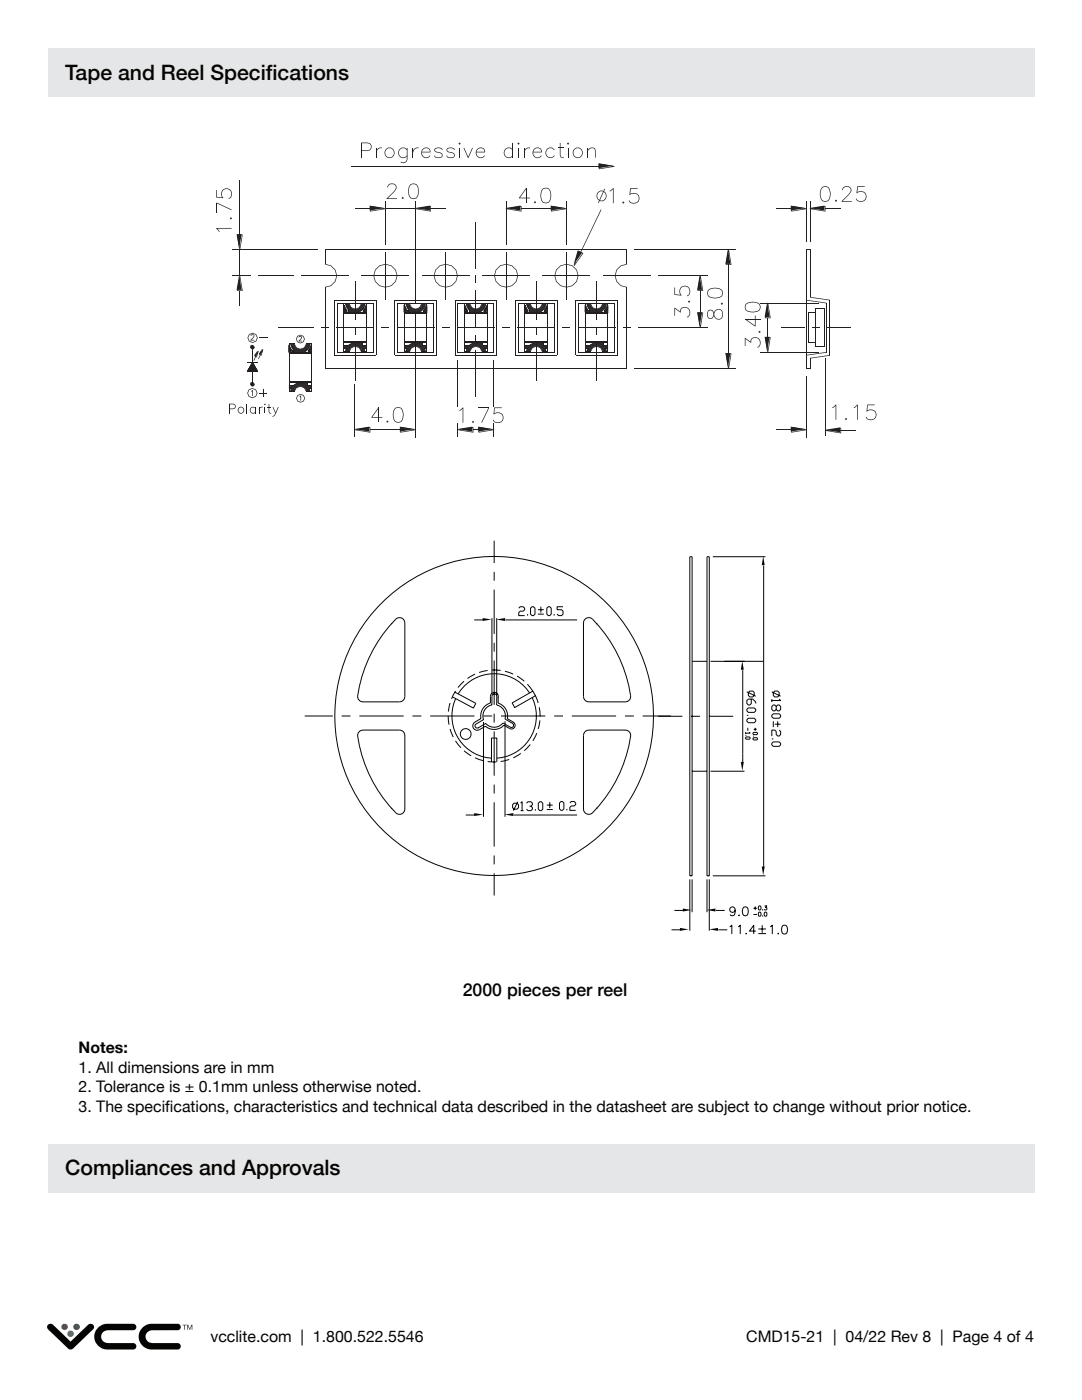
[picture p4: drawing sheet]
<svg xmlns="http://www.w3.org/2000/svg" width="216mm" height="279mm" viewBox="0 0 216 279" stroke-linecap="round" stroke-linejoin="round" font-family="sans-serif">
<defs><g id="words">
<g font-size="4.2" fill="#040503">
<text x="13" y="16">Tape and Reel Specif</text>
<text x="53" y="16">ications</text>
<text x="13" y="234.6">Compliances and Approvals</text>
</g>
<text font-size="3.5" fill="#040503" x="92.3" y="198.8">2000 pieces per reel</text>
<g font-size="3.2" fill="#040503">
<text x="15.7" y="210.2">Notes:</text>
<text x="15.7" y="214.1">1. All dimensions are in mm</text>
<text x="15.7" y="218">2. Tolerance is ± 0.1mm unless otherwise noted.</text>
<text x="15.7" y="221.9">3. The specif</text>
<text x="33" y="221.9">ications, characteristics and technical data described in the datasheet are subject to change without prior notice.</text>
<text x="42" y="267.9">vcclite.com | 1.800.522.5546</text>
<text x="148.9" y="267.9">CMD15-21 | 04/22 Rev 8 | Page 4 of 4</text>
</g>
</g></defs>
<g fill="#040503">
<path d="M28.2 265.2a3.1 3.1 0 0 1 2.9-1h4.3a.64 .64 0 0 1 .7 .6 .64 .64 0 0 1-.7 .7h-4.3a1.6 1.6 0 0 0-2.1 1.1 1.37 1.37 0 0 0 1.6 1.4h4.8a.64 .64 0 0 1 .7 .7 .64 .64 0 0 1-.7 .6h-3.7a4.5 4.5 0 0 1-3.1-.6 2.5 2.5 0 0 1-.4-3.5z"/>
<path d="M19.4 265.1a3 3 0 0 1 2.8-.9h4.4a.64 .64 0 0 1 .6 .6 .64 .64 0 0 1-.6 .7h-5a1.3 1.3 0 0 0-1.4 1.3 1.3 1.3 0 0 0 1.5 1.2h3.5a2.62 2.62 0 0 1 1.8 .2 .64 .64 0 0 1 .2 .7 .64 .64 0 0 1-.6 .4h-2.7a8.2 8.2 0 0 1-3.7-.3 2.52 2.52 0 0 1-.8-3.9z"/>
<path d="M9.6 264.4l.6-.2 .4 .2 3.5 3.4 3.5-3.4a.71 .71 0 0 1 1.1 .2 .71 .71 0 0 1-.4 1l-2.6 2.5a2.9 2.9 0 0 1-1.6 1.2 2.5 2.5 0 0 1-1.5-1.1l-2.5-2.4a1.03 1.03 0 0 1-.5-1.4z"/>
</g>
<circle cx="12.9" cy="264.8" r=".64" fill="#ee2025"/>
<circle cx="15.3" cy="264.8" r=".65" fill="#109547"/>
<circle cx="14.1" cy="266.2" r=".65" fill="#0f73bb"/>
<g fill="#211d1f">
<path d="M36.4 264.4h.8v.1h-.3v.9h-.1v-.9h-.4z"/>
<path d="M37.4 264.4h.1l.4 .8 .3-.8h.2v1h-.1v-.9l-.4 .9h-.1l-.3-.9v.9h-.1z"/>
</g>
<g fill="#e5e6e7">
<path d="M9.5 228.3h196.9v9.7h-196.9z"/>
<path d="M9.5 9.7h196.9v9.7h-196.9z"/>
</g>
<g fill="none" stroke="#040503" stroke-width=".2">
<path d="M100.9 123.7h14.3M105.7 138.3a8.4 8.4 0 0 0-14.3 .2M106.2 139.2a8.4 8.4 0 0 1-7.1 12.1M60.8 142.9h5.6M68.2 142.9h1.7M71.7 142.9h8.8M82.3 142.9h1.8M85.8 142.9h8.9M96.4 142.9h1.8M100 142.9h8.8M110.6 142.9h1.7M114.1 142.9h8.8"/>
<path d="M124.7 142.9h1.8M128.2 142.9h5.6"/>
</g>
<path d="M100.7 162.6l1.8-.3v.6z" fill="#040503"/>
<g fill="none" stroke="#040503" stroke-width=".2">
<path d="M98.6 107.9v4.5M98.6 114.1v1.8M98.6 117.7v8.8M79 123.6a27 27 0 0 0-7.6 15.6 1.05 1.05 0 0 0 1 .9h7.3a1.07 1.07 0 0 0 1.1-1.1v-14.7M90.8 138.1l4.2 2.3M90.9 137.9l-.8 1.6M90.9 139.4a8.4 8.4 0 0 0 7.2 11.9M92.6 136l-1.2 1.2M94.8 134.5l-1.5 .9M97.3 133.8l-1.7 .4M97.9 139a.78 .78 0 0 1 .9-.8 .78 .78 0 0 1 .6 1M98.2 139a.49 .49 0 0 1 .5-.5 .49 .49 0 0 1 .4 .6"/>
<path d="M98.2 133.7l1.7 .1M98.6 128.3v1.7M98.6 131.8v8.9M99.1 123.4v15.3M100.8 134l1.6 .5M103.2 134.9l1.4 1.1M105.2 136.6l1.1 1.3M106.7 138.7l.7 1.6M71.7 145.9l.7-.2h7.3a1.07 1.07 0 0 1 1.1 1.1v14.7a1.06 1.06 0 0 1-.7 .9 1.06 1.06 0 0 1-1.1-.2 26.9 26.9 0 0 1-7.6-15.6zM89.4 142.9l.2 1.7M89.8 140.3l-.3 1.7M89.8 145.5l.7 1.6"/>
<path d="M90.9 147.9l1.1 1.3M92.6 149.8l1.4 1M94.8 151.2l1.6 .6M96.5 144.1v18.9M97.3 152l1.7 .1M98.6 142.4v1.8M98.6 146v8.8M98.6 156.6v1.8M99.4 140.3a2.7 2.7 0 0 1 1.8 3.1l1.2 .7M100.8 143.5l1.4 .9a.44 .44 0 0 1 .2 .6 .44 .44 0 0 1-.6 .1l-1.4-.8M100.8 143.9v19.1M101.6 151.6l-1.7 .4"/>
<path d="M102.4 144.1a.74 .74 0 0 1 .3 1 .74 .74 0 0 1-1.1 .3M103.9 150.4l-1.5 .8M105.8 148.6l-1.2 1.2M107.1 146.3l-.8 1.6M107.6 141.2l.2 1.7M107.7 143.8l-.3 1.7M78.2 161.3h.1M98.6 160.1v8.9M98.6 170.7v1.8M98.6 174.3v4.4"/>
<circle cx="98.6" cy="142.9" r="31.8"/>
</g>
<path d="M94.6 162.3l1.8 .3-1.8 .3z" fill="#040503"/>
<g fill="none" stroke="#040503" stroke-width=".2">
<path d="M78.2 124.5h.1M79 123.6a1.06 1.06 0 0 1 1.1-.3 1.06 1.06 0 0 1 .7 1M90.3 139.1l4.2 2.2 .5-.9M94.6 123.7h1.8M97.9 139v1.3a2.69 2.69 0 0 0-1.9 3.1l-1.2 .7M98.2 139v1.7a2.25 2.25 0 0 0-1.7 2.9l-1.5 .9a.44 .44 0 0 0-.2 .6 .44 .44 0 0 0 .7 .1l1.4-.8a2.25 2.25 0 0 0 3.5-.1M99.1 139.1v1.6a2.25 2.25 0 0 1 1.7 2.8M99.4 139.1v1.2M94.8 144.1a.88 .88 0 0 0-.4 1.2 .88 .88 0 0 0 1.3 .3l1.1-.7a2.71 2.71 0 0 0 3.8-.2l1 .7M95.5 145.2h.1M98.1 152.1v-4.8h1v4.8M92.9 162.7h1.8"/>
<circle cx="92.9" cy="146.5" r="1.08"/>
</g>
<g fill="#040503">
<path d="M99 123.6l1.8-.3v.6z"/>
<path d="M96.3 123.3l1.8 .3-1.8 .3z"/>
</g>
<g fill="none" stroke="#040503" stroke-width=".2">
<path d="M98.2 123.4v15.2M137.6 175.5v10.2M138.1 175.5v6.6M141.1 175.5v6.6M141.5 175.5v10.2M145.6 185l.4-.4v1.8M147.3 185l.4-.4v1.8M148.8 186.3h.2zM150.8 185.8h-1.2l.8-1.2v1.8M151.3 185.4h1.5M151.3 186.3h1.5M152.1 184.6v1.6"/>
<path d="M153.7 185l.4-.4v1.8M155.2 186.3h.2zM156.2 184.7a.57 .57 0 0 1 .8 .3 .89 .89 0 0 1-.5 1.4 1.13 1.13 0 0 1-.3-1.7z"/>
</g>
<path d="M141.5 185.5l1.8-.3v.6z" fill="#040503"/>
<path d="M142.8 181.7h1.8" fill="none" stroke="#040503" stroke-width=".2"/>
<path d="M135.7 185.2l1.7 .3-1.7 .3z" fill="#040503"/>
<path d="M134 185.6h1.8M134.6 181.7h1.7" fill="none" stroke="#040503" stroke-width=".2"/>
<g fill="#040503">
<path d="M136.2 181.3l1.8 .3-1.8 .3z"/>
<path d="M141 181.6l1.8-.3v.6z"/>
</g>
<g fill="none" stroke="#040503" stroke-width=".2">
<path d="M137.6 111.1v63.7h.5v-63.7M141.1 111.1v63.7h.4v-63.7M152.4 112.9v60.1M103.5 121.4l.3-.3h.6l.3 .3v.3l-.3 .3h-.6l-.3 .3v.6h1.2M105.3 122.6v.3M106.2 121.1h.3l.2 .3v1.2l-.2 .3h-.3l-.3-.3v-1.2zM107.3 122.6h1.2M107.3 121.7h1.2M107.9 121.1v1.2M109.4 121.1h.3l.3 .3v1.2l-.3 .3h-.3l-.3-.3v-1.2zM110.6 122.6v.3M112.3 121.1h-1.1v.6h.8l.3 .3v.6l-.3 .3h-.5l-.3-.3"/>
<path d="M116.8 123.5a1.07 1.07 0 0 1 1.4 .1 27.1 27.1 0 0 1 7.6 15.6 1.07 1.07 0 0 1-1 .9h-7.3a1.07 1.07 0 0 1-1.1-1.1v-14.7zM119.1 124.5h.1M149 138.1l1.8 .8M149.3 138.2l.3-.3h.6l.3 .3v.6l-.3 .3h-.6l-.3-.3zM154 138.1l1.8 .8M154.3 138.2l.3-.3h.6l.3 .3v.6l-.3 .3h-.6l-.3-.3zM102.2 140.3l4.1-2.4 .5 .9-4.1 2.4zM111.9 160h.3l.3 .3v1.1l-.3 .3h-.3l-.3-.3v-1.1zM116.4 146.8a1.08 1.08 0 0 1 1.1-1.1h7.3a1.06 1.06 0 0 1 1 1.2 27.1 27.1 0 0 1-7.8 15.5 1.06 1.06 0 0 1-1.6-.9M131.3 142.9h4.9M137.9 142.9h1.8M138.1 153.9h3"/>
<path d="M141.5 142.9h4.8M141.8 153.9h6.8M102.5 162.7h12.7M102.6 160.3h.6l.3 .3v.6l-.3 .3h-.6l-.3-.3v-.6zM103.3 160l-.9 1.8M103.9 160.3l.3-.3v1.8M103.9 161.8h.6M105.1 160.3l.2-.3h.6l.3 .3v.3l-.3 .3h-.2M105.9 160.9l.3 .3v.3l-.3 .3h-.6l-.2-.3M106.8 161.5v.3M107.4 160.3l.3-.3h.3l.3 .3v1.2l-.3 .3h-.3l-.3-.3zM109.1 161.6h1.2"/>
<path d="M109.1 160.7h1.2M109.7 160.1v1.2M113.1 161.4v.3M113.7 160.3l.3-.3h.6l.3 .3v.2l-.3 .3h-.6l-.3 .3v.6h1.2M119.1 161.3h.1M142.2 174.8h10.5M143.4 185.6h1.7M146.7 181.6a.55 .55 0 0 1-.8 .4 .55 .55 0 0 1-.2-.8 .55 .55 0 0 1 .9 0 1.62 1.62 0 0 1-.2 1.5 .53 .53 0 0 1-.7-.2M147.4 182.7h.1zM148.4 181.1a.57 .57 0 0 1 .8 .2 .89 .89 0 0 1-.6 1.5 1.13 1.13 0 0 1-.2-1.7z"/>
</g>
<path d="M152 172.9h.6l-.3 1.8z" fill="#040503"/>
<path d="M149.9 139.5v.9l-.3 .3h-.3l-.3-.3v-.6l.3-.3h.9l.6 .6v.3M148.8 147.2l.1-.1h.6l.2 .3-.2 .1h-.6zM148.8 146.2v.3M148.8 146.8h.1M149 141.6l.3-.3h1.2l.3 .3v.3l-.3 .3h-1.2l-.3-.3zM149 142.8h.3M149.2 145.3v.6M149.3 143.3h1.2l.3 .3v.3l-.3 .3h-1.2l-.3-.3v-.3zM149.5 146.2l.2 .1h-.9" fill="none" stroke="#040503" stroke-width=".2"/>
<path d="M147.8 152.1h.6l-.3 1.7z" fill="#040503"/>
<g fill="none" stroke="#040503" stroke-width=".2">
<path d="M137.6 111.1h.5M141.1 111.1h.4M142.2 111.1h10.5M138.1 132h3M141.8 132h10.5M154 139.5v.6M155.5 139.5l.3 .3h-1.8M148.2 150.4v1.7M154 142.8l.3-.3h1.2l.3 .3v.3l-.3 .2h-1.2l-.3-.2zM154 148.4l.3-.3h1.2l.3 .3v.3l-.3 .2h-1.2l-.3-.2zM154 147.5h.3M154.3 143.9v1.2"/>
<path d="M154.6 144.5h1.2M154.9 141l.3-.3h.3l.3 .3v.6l-.3 .3h-.3l-.3-.3v-.6l-.3-.3h-.3l-.3 .3v.6l.3 .3h.3l.3-.3M155.2 143.9v1.2M155.5 145.7l.3 .3v.6l-.3 .3h-.3l-.3-.3v-.6l-.3-.3h-.6v1.2"/>
</g>
<path d="M148.1 131.9l.3 1.8h-.6z" fill="#040503"/>
<path d="M148.2 133.8v1.7" fill="none" stroke="#040503" stroke-width=".2"/>
<path d="M152.3 111l.3 1.8h-.6z" fill="#040503"/>
<g fill="none" stroke="#040503" stroke-width=".2">
<path d="M148.2 135.5v14.9M116.4 146.8v14.7M150.2 146.3l.2-.1h.6l.1 .3-.1 .1h-.6zM150.2 147.4l.2-.2h.6l.1 .3-.1 .2h-.6zM150.2 146.9h.2M150.4 145.5h.6M150.7 145.3v.6M150.3 181.3h.7M150.3 182.5h.7M150.7 180.9v.7M151.4 180.8a.38 .38 0 0 1 .5 .4 .38 .38 0 0 1-.5 .4l-.1-.3zM151.4 182.1a.38 .38 0 0 1 .5 .3 .38 .38 0 0 1-.5 .4l-.1-.3z"/>
<path d="M152.2 181.5h.1M152.2 182.8h.1M152.6 180.8h.4l-.2 .3a.27 .27 0 0 1 .2 .3 .27 .27 0 0 1-.2 .2 .27 .27 0 0 1-.3-.2M152.6 182.1a.38 .38 0 0 1 .4 .3 .38 .38 0 0 1-.4 .4l-.1-.3z"/>
</g>
<path d="M135.1 55h3.5M134.3 65.4h4.3" fill="none" stroke="#231f20" stroke-width=".2"/>
<g fill="#231f20">
<path d="M50.3 72.3h.1l1.1 1.7-.1 .1z"/>
<path d="M50.3 72.3h.1l-1 1.8-.1-.1z"/>
</g>
<path d="M49.3 74.1h2.1M49.3 72.3h2.1M50.4 69.3v3" fill="none" stroke="#231f20" stroke-width=".2"/>
<g fill="#231f20">
<path d="M50.2 69.2l.3 .2-.3 .1z"/>
<path d="M50.3 69.3l.4 .3-.4 .1z"/>
<path d="M50.3 69.3h.5l-.1 .3z"/>
<path d="M50.3 69.3l.3-.3 .2 .3-.4 .1z"/>
<path d="M50.3 68.9l.4 .2-.3 .3z"/>
<path d="M50.1 69l.3-.1v.5z"/>
<path d="M50.1 69l.3 .4h-.4z"/>
<path d="M50 69.3h.4l-.3 .3z"/>
<path d="M50.1 69.5l.3-.2v.4z"/>
<path d="M50.3 76.7l.4 .3-.4 .1z"/>
<path d="M50.3 76.7h.5l-.1 .3z"/>
<path d="M50.3 76.7l.3-.3 .2 .3-.4 .1z"/>
<path d="M50.3 76.3l.4 .1-.3 .4z"/>
<path d="M50.1 76.4l.3-.1v.5z"/>
<path d="M50.1 76.4l.3 .4h-.4z"/>
<path d="M50 76.7h.4l-.3 .3z"/>
<path d="M50.3 76.7h.1v.4l-.3-.1z"/>
<path d="M49.3 74h.1v.1z"/>
</g>
<g fill="#231f20">
<path d="M50.2 69.2h.4l-.1 .2z"/>
<path d="M50.2 69.2l.3-.3 .1 .3z"/>
<path d="M50.2 68.8l.3 .1-.3 .3z"/>
<path d="M50 68.9l.2-.1v.4z"/>
<path d="M50 68.9l.2 .3h-.3z"/>
<path d="M49.9 69.2h.3l-.2 .2z"/>
<path d="M50 69.4l.2-.2v.3z"/>
<path d="M50.2 76.6l.3 .2-.3 .1z"/>
<path d="M50.2 76.6h.4l-.1 .2z"/>
<path d="M50.2 76.6l.3-.3 .1 .3z"/>
<path d="M50.2 76.2l.3 .1-.3 .3z"/>
<path d="M50 76.3l.2-.1v.4z"/>
<path d="M50 76.3l.2 .3h-.3z"/>
<path d="M49.9 76.6h.3l-.2 .2z"/>
<path d="M50.2 76.6v.3l-.2-.1z"/>
</g>
<path d="M50.4 74.1v2.8" fill="none" stroke="#231f20" stroke-width=".2"/>
<g fill="#231f20">
<path d="M50.4 72.3v.1z"/>
<path d="M50.4 72.3l.1 .1-.1 .1-.1-.1z"/>
<path d="M50.4 72.3l.2 .2-.1 .1-.2-.2z"/>
<path d="M50.4 72.3l.2 .3-.1 .1-.2-.3z"/>
<path d="M50.4 72.4l.3 .3-.1 .1-.3-.3z"/>
<path d="M50.3 72.4l.5 .4-.1 .1-.5-.4z"/>
<path d="M50.3 72.4l.5 .5-.1 .1-.5-.5z"/>
<path d="M50.3 72.4l.6 .6-.1 .1-.6-.6z"/>
<path d="M50.3 72.5l.6 .6-.1 .1-.6-.6z"/>
<path d="M50.3 72.5l.7 .7-.1 .1-.7-.7z"/>
<path d="M50.3 72.5l.7 .8-.1 .1-.7-.8z"/>
<path d="M50.3 72.5l.8 .9-.1 .1-.8-.9z"/>
<path d="M50.2 72.6l1 .9-.1 .1-1-.9z"/>
<path d="M50.2 72.6l1 1-.1 .1-1-1z"/>
<path d="M50.2 72.6l1.1 1.1-.1 .1-1.1-1.1z"/>
<path d="M50.2 72.6l1.1 1.2-.1 .1-1.1-1.2z"/>
<path d="M50.1 72.8l.1-.1 1.2 1.2-.1 .1z"/>
<path d="M50.2 72.7l1.2 1.3v.1l-1.3-1.3z"/>
<path d="M50.1 72.7l1.3 1.3v.1l-1.4-1.3z"/>
<path d="M50.1 72.8l1.3 1.2-.1 .1-1.3-1.2z"/>
<path d="M50.1 72.8l1.2 1.2-.1 .1-1.2-1.2z"/>
<path d="M50.1 72.9l1.1 1.1-.1 .1-1.1-1.1z"/>
<path d="M50 72.9l1.2 1.1-.1 .1-1.2-1.1z"/>
<path d="M50 72.9l1.1 1.1-.1 .1-1.1-1.1z"/>
<path d="M50 73l1.1 1-.1 .1-1.1-1z"/>
<path d="M50 73l1 1-.1 .1-1-1z"/>
<path d="M49.9 73.1l1 .9-.1 .1-1-.9z"/>
<path d="M49.9 73.1l.9 .9-.1 .1-.9-.9z"/>
<path d="M49.9 73.2l.8 .8-.1 .1-.8-.8z"/>
<path d="M49.8 73.3l.8 .7-.1 .1-.8-.7z"/>
<path d="M49.8 73.3l.7 .7-.1 .1-.7-.7z"/>
<path d="M49.8 73.4l.7 .6-.1 .1-.7-.6z"/>
<path d="M49.7 73.5l.1-.1 .6 .6-.1 .1z"/>
<path d="M49.7 73.4l.7 .6-.1 .1-.7-.6z"/>
<path d="M49.7 73.4l.6 .6-.1 .1-.6-.6z"/>
<path d="M49.7 73.5l.6 .5-.1 .1-.6-.5z"/>
<path d="M49.7 73.5l.5 .5-.1 .1-.5-.5z"/>
<path d="M49.7 73.6l.4 .4-.1 .1-.4-.4z"/>
<path d="M49.6 73.6l.5 .4-.1 .1-.5-.4z"/>
<path d="M49.6 73.6l.4 .4-.1 .1-.4-.4z"/>
<path d="M49.5 73.7l.1-.1 .4 .4-.1 .1z"/>
<path d="M49.6 73.7l.3 .3-.1 .1-.3-.3z"/>
<path d="M49.5 73.8l.3 .2-.1 .1-.3-.2z"/>
<path d="M49.5 73.8l.2 .2-.1 .1-.2-.2z"/>
<path d="M49.5 73.9l.1 .1-.1 .1-.1-.1z"/>
<path d="M49.4 73.9v.2z"/>
<path d="M49.4 74v.1z"/>
<path d="M51.5 70.1h.1l-.9 1.9h-.1z"/>
<path d="M52.4 69.7l.1 .1-.9 1.9-.1-.1z"/>
<path d="M45.6 80.6h.2v1.9h-.2z"/>
<path d="M45.7 80.6h.8l.4 .2a.57 .57 0 0 1-.1 .8l-1.1 .1v-.2h1l.2-.3-.2-.4-1-.1z"/>
<path d="M49.2 80.6h.2v1.9h-.2z"/>
<path d="M50.9 81.2h.1v1.3h-.1z"/>
<path d="M49.9 81.5l.4-.3h.3l.4 .3-.1 .1a.52 .52 0 0 0-.8-.1 .52 .52 0 0 0 .1 .8 .52 .52 0 0 0 .7-.1l.1 .1-.2 .1a.61 .61 0 0 1-.9-.2l-.1-.4z"/>
<path d="M51.6 81.2h.2v1.3h-.2z"/>
<path d="M51.9 81.3l.5-.1v.1a.53 .53 0 0 0-.6 .5l-.2-.1z"/>
<path d="M52.7 80.7l.2-.1 .1 .1-.1 .2z"/>
<path d="M52.8 81.3h.1v1.2h-.1z"/>
<path d="M53.6 80.6h.1v1.5l.4 .5-.4-.2-.1-.3z"/>
<path d="M53.4 81.2h.6v.1h-.6z"/>
<path d="M54.4 81.3l.1-.1 .5 1.1 .5-1.1 .1 .1-.6 1.2z"/>
<path d="M54.9 82.5h.2l-.2 .4-.5 .3z"/>
<path d="M50.1 78.1l.4-.2v1.1h-.2v-.9l-.1 .1z"/>
<path d="M52.4 77.7h.2v1.6h-.2z"/>
<path d="M51.7 78.4h1.6v.2h-1.6z"/>
<path d="M51.7 67.3h1.6v.2h-1.6z"/>
<path d="M50.1 66.8l.4-.1 .2 .2v.3l-.5 .6h.6v.2l-.9-.1 .7-.8-.1-.2-.5 .1z"/>
<path d="M94.9 61.6h.1v.2z"/>
<path d="M117.2 60.6v.2z"/>
<path d="M117.3 60.6l.1 .1-.2 .2-.1-.1z"/>
<path d="M117.1 60.9l.3-.3 .1 .1-.3 .3z"/>
<path d="M117.5 60.6l.1 .1-.4 .4-.1-.1z"/>
<path d="M117.6 60.6l.1 .1-.5 .4-.1-.1z"/>
<path d="M117.2 61.1l.5-.5 .1 .1-.5 .5z"/>
<path d="M117.2 61.2l.6-.6 .1 .1-.6 .6z"/>
<path d="M117.2 61.3l.6-.6 .1 .1-.6 .6z"/>
<path d="M117.3 61.3l.5-.5 .1 .1-.5 .5z"/>
<path d="M117.3 61.4l.6-.5 .1 .1-.6 .5z"/>
<path d="M117.9 60.9l.1 .1-.6 .6-.1-.1z"/>
<path d="M117.4 61.5l.5-.5 .1 .1-.5 .5z"/>
<path d="M117.4 61.6l.6-.5 .1 .1-.6 .5z"/>
<path d="M117.5 61.7l.5-.6 .1 .1-.5 .6z"/>
<path d="M117.5 61.7l.6-.5v.1l-.5 .5z"/>
<path d="M117.6 61.8l.5-.6 .1 .1-.5 .6z"/>
<path d="M117.6 61.8l.6-.5v.1l-.5 .5z"/>
<path d="M117.7 61.9l.5-.5 .1 .1-.5 .5z"/>
<path d="M117.7 62l.6-.6 .1 .1-.6 .6z"/>
<path d="M117.7 62.1l.6-.7 .1 .1-.6 .7z"/>
<path d="M117.7 62.2l.7-.7 .1 .1-.7 .7z"/>
<path d="M117.7 62.3l.8-.8 .1 .1-.8 .8z"/>
<path d="M117.7 62.4l.8-.8 .1 .1-.8 .8z"/>
<path d="M117.8 62.4l.8-.8 .1 .1-.8 .8z"/>
<path d="M117.9 62.4l.8-.8 .1 .1-.8 .8z"/>
<path d="M118 62.4l.8-.8 .1 .1-.8 .8z"/>
<path d="M118.3 62.3h.1l-.2 .2-.1-.1z"/>
<path d="M118.3 62.2l.6-.6 .1 .1-.6 .6z"/>
<path d="M118.2 62.4l.1 .1z"/>
<path d="M118.3 62.3l.7-.7 .1 .1-.7 .7z"/>
<path d="M118.4 62.3l.7-.7 .1 .1-.7 .7z"/>
<path d="M118.5 62.3l.5-.5 .1 .1-.5 .5z"/>
<path d="M120.2 60.7h.1z"/>
<path d="M119.2 61.6l.1 .1-.2 .2-.1-.1z"/>
<path d="M118.6 62.3l.4-.4 .1 .1-.4 .4z"/>
<path d="M120.2 60.8l.1-.2 .1 .1-.1 .2z"/>
<path d="M119 61.9l.3-.3 .1 .1-.3 .3z"/>
<path d="M119 62l.1 .1-.3 .4-.1-.1z"/>
<path d="M120.1 61l.4-.4 .1 .1-.4 .4z"/>
<path d="M119 62l.5-.5 .1 .1-.5 .5z"/>
<path d="M119 62.1l1.6-1.5 .1 .1-1.8 1.8-.1-.1z"/>
<path d="M119 62.2l1.7-1.6 .1 .1-1.8 1.8-.1-.1z"/>
<path d="M119 62.4l1.8-1.8 .1 .1-1.8 1.8z"/>
<path d="M119.1 62.4l1.8-1.8 .1 .1-1.8 1.8z"/>
<path d="M119.2 62.4l1.7-1.8 .1 .1-1.7 1.8z"/>
<path d="M119.3 62.4l1.6-1.6 .1 .1-1.6 1.6z"/>
<path d="M119.4 62.3l1.5-1.4 .1 .1-1.5 1.4z"/>
<path d="M119.6 62.3l1.3-1.3 .1 .1-1.3 1.3z"/>
<path d="M119.8 62.2l1-1 .1 .1-1 1z"/>
<path d="M120 62.1l.7-.7 .1 .1-.7 .7z"/>
<path d="M116.8 68.9v.2z"/>
<path d="M116.9 68.9l.1 .1-.2 .2-.1-.1z"/>
<path d="M117 68.9l.1 .1-.3 .3-.1-.1z"/>
<path d="M117.1 68.9l.1 .1-.4 .4-.1-.1z"/>
<path d="M116.7 69.4l.5-.5 .1 .1-.5 .5z"/>
<path d="M116.7 69.5l.6-.6 .1 .1-.6 .6z"/>
<path d="M116.8 69.5l.7-.6 .1 .1-.7 .6z"/>
<path d="M117 69.5l.6-.6 .1 .1-.6 .6z"/>
<path d="M117.1 69.5l.9-.9 .1 .1-.9 .9z"/>
<path d="M117.2 69.5l1-1 .1 .1-1 1z"/>
<path d="M117.1 69.6l1.3-1.2 .1 .1-1.3 1.2z"/>
<path d="M117.1 69.8l1.4-1.4 .1 .1-1.4 1.4z"/>
<path d="M117.1 69.9l1.6-1.6 .1 .1-1.6 1.6z"/>
<path d="M117.1 70l1.7-1.7 .1 .1-1.7 1.7z"/>
<path d="M117.1 70.1l1.8-1.8 .1 .1-1.8 1.8z"/>
<path d="M117.2 70.1l1.8-1.8 .1 .1-1.8 1.8z"/>
<path d="M117.3 70.1l1.8-1.8 .1 .1-1.8 1.8z"/>
<path d="M117.4 70.1l1.8-1.8 .1 .1-1.8 1.8z"/>
<path d="M117.5 70.1l.4-.4 .1 .1-.4 .4z"/>
<path d="M119 68.6l.3-.3 .1 .1-.3 .3z"/>
<path d="M118.4 69.2l.6-.6 .1 .1-.6 .6z"/>
<path d="M117.6 70.1l.3-.2 .1 .1-.3 .2z"/>
<path d="M119 68.7l.4-.3 .1 .1-.4 .3z"/>
<path d="M118.6 69.1l.4-.4 .1 .1-.4 .4z"/>
<path d="M117.7 70.1h.2z"/>
<path d="M119 68.8l.5-.4 .1 .1-.5 .4z"/>
<path d="M119 68.8l.1 .1-.2 .3-.1-.1z"/>
<path d="M119 69l.6-.6 .1 .1-.7 .7-.1-.1z"/>
<path d="M119 69.1l.7-.7v.1l-.6 .7z"/>
<path d="M119.8 68.3v.1z"/>
<path d="M119.1 69.1l.6-.6 .1 .1-.6 .6z"/>
<path d="M119.8 68.4l.1-.1 .1 .1-.2 .1z"/>
<path d="M119.2 69.1l.8-.8 .1 .1-.8 .8z"/>
<path d="M119.3 69.1l.8-.8 .1 .1-.8 .8z"/>
<path d="M119.4 69.1l.8-.8 .1 .1-.8 .8z"/>
<path d="M119.5 69.1l.8-.8 .1 .1-.9 .8z"/>
<path d="M119.5 69.2l.8-.8 .1 .1-.8 .8z"/>
<path d="M119.6 69.2l.7-.7 .1 .1-.7 .7z"/>
<path d="M119.7 69.2l.6-.6 .1 .1-.6 .6z"/>
<path d="M119.7 69.3l.6-.6 .1 .1-.6 .6z"/>
<path d="M119.8 69.3l.5-.5 .1 .1-.5 .5z"/>
<path d="M119.8 69.4l.6-.5 .1 .1-.6 .5z"/>
<path d="M119.9 69.4l.5-.5 .1 .1-.5 .5z"/>
<path d="M119.9 69.5l.6-.6 .1 .1-.6 .6z"/>
<path d="M120 69.6l.6-.7 .1 .1-.6 .7z"/>
<path d="M120 69.6l.7-.7 .1 .1-.7 .7z"/>
<path d="M120.1 69.7l.8-.8 .1 .1-.8 .8z"/>
<path d="M120.1 69.8l.9-.9 .1 .1-.9 .9z"/>
<path d="M120.1 69.8l1-.9 .1 .1-1 .9z"/>
<path d="M120.2 69.9l1-1 .1 .1-1 1z"/>
<path d="M120.2 70l1.1-1.1 .1 .1-1.1 1.1z"/>
<path d="M120.2 70.1l1.1-1.1 .1 .1-1.1 1.1z"/>
<path d="M120.3 70.1l.5-.5 .1 .1-.5 .5z"/>
<path d="M120.9 69.5l.4-.4 .1 .1-.4 .4z"/>
<path d="M120.4 70.1l.5-.5 .1 .1-.5 .5z"/>
<path d="M121 69.5l.3-.3 .1 .1-.3 .3z"/>
<path d="M120.9 69.7l.1 .1-.4 .4-.1-.1z"/>
<path d="M121.1 69.5l.2-.1 .1 .1-.2 .1z"/>
<path d="M120.6 70.1l.3-.3 .1 .1-.3 .3z"/>
<path d="M121.2 69.5l.2 .1z"/>
<path d="M120.7 70.1l.2-.2 .1 .1-.2 .2z"/>
<path d="M120.8 70.1l.1-.1 .1 .1-.1 .1z"/>
<path d="M120.9 70.1l.1 .1z"/>
<path d="M68.9 60.6l.1 .2z"/>
<path d="M68.9 60.7l.1-.1 .1 .1-.1 .1z"/>
<path d="M69.2 60.6l.1 .1-.3 .2-.1-.1z"/>
<path d="M68.9 60.9l.4-.3 .1 .1-.4 .3z"/>
<path d="M69 61l.4-.4 .1 .1-.4 .4z"/>
<path d="M69.5 60.6l.1 .1-.5 .5-.1-.1z"/>
<path d="M69 61.2l.6-.6 .1 .1-.6 .6z"/>
<path d="M69 61.2l.7-.5v.1l-.6 .5z"/>
<path d="M69.1 61.3l.6-.6 .1 .1-.6 .6z"/>
<path d="M69.1 61.4l.6-.6 .1 .1-.6 .6z"/>
<path d="M69.2 61.4l.5-.5 .1 .1-.6 .5z"/>
<path d="M69.2 61.5l.6-.5v.1l-.5 .5z"/>
<path d="M69.8 61l.1 .1-.6 .6-.1-.1z"/>
<path d="M69.3 61.6l.5-.5 .1 .1-.5 .5z"/>
<path d="M69.3 61.7l.6-.5 .1 .1-.6 .5z"/>
<path d="M69.9 61.2l.1 .1-.5 .5h-.1z"/>
<path d="M69.4 61.8l.6-.5 .1 .1-.6 .5z"/>
<path d="M69.5 61.9l.5-.6 .1 .1-.5 .6z"/>
<path d="M69.5 62l.6-.6 .1 .1-.6 .6z"/>
<path d="M69.5 62.1l.6-.7 .1 .1-.6 .7z"/>
<path d="M69.5 62.2l.7-.7 .1 .1-.7 .7z"/>
<path d="M69.5 62.3l.8-.8 .1 .1-.8 .8z"/>
<path d="M69.5 62.4l.8-.9 .1 .1-.8 .9z"/>
<path d="M69.6 62.4l.8-.8 .1 .1-.8 .8z"/>
<path d="M69.7 62.4l.8-.8 .1 .1-.8 .8z"/>
<path d="M69.8 62.4l.8-.8 .1 .1-.8 .8z"/>
<path d="M69.9 62.4l.8-.8 .1 .1-.8 .8z"/>
<path d="M70.1 62.3v.2z"/>
<path d="M70.1 62.3l.7-.7 .1 .1-.7 .7z"/>
<path d="M70.2 62.3l.7-.7 .1 .1-.7 .7z"/>
<path d="M70.3 62.3l.7-.7 .1 .1-.7 .7z"/>
<path d="M70.8 61.9l.1 .1-.4 .4-.1-.1z"/>
<path d="M72 60.7l.1-.1 .1 .1-.1 .1z"/>
<path d="M70.8 61.9l.3-.3 .1 .1-.3 .3z"/>
<path d="M70.5 62.3l.3-.3 .1 .1-.3 .3z"/>
<path d="M72 60.9l.2-.3 .1 .1-.2 .3z"/>
<path d="M70.8 62l.5-.4 .1 .1-.5 .4z"/>
<path d="M70.8 62.1l.1 .1-.2 .3-.1-.1z"/>
<path d="M71.9 61.1l.4-.5 .1 .1-.4 .5z"/>
<path d="M70.8 62.1l.7-.6 .1 .1-.7 .6z"/>
<path d="M70.8 62.2l1.7-1.6 .1 .1-1.8 1.8-.1-.1z"/>
<path d="M70.8 62.3l1.8-1.7 .1 .1-1.8 1.8z"/>
<path d="M70.9 62.4l1.8-1.8 .1 .1-1.8 1.8z"/>
<path d="M71 62.4l1.8-1.8 .1 .1-1.8 1.8z"/>
<path d="M71.1 62.4l1.7-1.7 .1 .1-1.7 1.7z"/>
<path d="M71.2 62.3l1.6-1.5 .1 .1-1.6 1.5z"/>
<path d="M71.3 62.3l1.4-1.3 .1 .1-1.4 1.3z"/>
<path d="M71.5 62.3l1.2-1.2 .1 .1-1.2 1.2z"/>
<path d="M71.7 62.2l.9-.9 .1 .1-.9 .9z"/>
<path d="M72 62l.4-.4 .1 .1-.4 .4z"/>
<path d="M68.6 68.9l.1 .1z"/>
<path d="M68.6 69l.1-.1 .1 .1-.1 .1z"/>
<path d="M68.6 69.1l.2-.2 .1 .1-.2 .2z"/>
<path d="M68.6 69.2l.3-.3 .1 .1-.3 .3z"/>
<path d="M68.6 69.3l.4-.4 .1 .1-.4 .4z"/>
<path d="M68.6 69.5l.5-.6 .1 .1-.5 .6z"/>
<path d="M68.6 69.5l.6-.6 .1 .1-.6 .6z"/>
<path d="M68.7 69.5l.6-.6 .1 .1-.6 .6z"/>
<path d="M68.9 69.5l.8-.8 .1 .1-.9 .8z"/>
<path d="M69 69.5l.9-1 .1 .1-1 1z"/>
<path d="M69 69.6l1.1-1.2 .1 .1-1.1 1.1z"/>
<path d="M69 69.7l1.3-1.3 .1 .1-1.4 1.3z"/>
<path d="M68.9 69.9l1.5-1.5 .1 .1-1.5 1.5z"/>
<path d="M68.9 70l1.7-1.7 .1 .1-1.7 1.7z"/>
<path d="M68.9 70.1l1.8-1.8 .1 .1-1.8 1.8z"/>
<path d="M69 70.1l1.8-1.8 .1 .1-1.8 1.8z"/>
<path d="M69.1 70.1l1.8-1.8 .1 .1-1.8 1.8z"/>
<path d="M69.2 70.1l1.8-1.8 .1 .1-1.8 1.8z"/>
<path d="M69.3 70.1l.5-.5 .1 .1-.5 .5z"/>
<path d="M71.1 68.3l.1 .1-.3 .3-.1-.1z"/>
<path d="M70.2 69.3l.6-.7 .1 .1-.7 .7z"/>
<path d="M69.4 70.1l.3-.3 .1 .1-.3 .3z"/>
<path d="M70.8 68.7l.4-.4 .1 .1-.4 .4z"/>
<path d="M70.4 69.1l.4-.4 .1 .1-.4 .4z"/>
<path d="M69.5 70.1l.2-.1 .1 .1-.2 .1z"/>
<path d="M70.8 68.8l.5-.4 .1 .1-.5 .4z"/>
<path d="M70.5 69.1l.3-.3 .1 .1-.3 .3z"/>
<path d="M69.6 70.1l.1 .1z"/>
<path d="M70.8 68.9l.6-.5 .1 .1-.6 .5z"/>
<path d="M70.8 68.9l.1 .1-.1 .2-.1-.1z"/>
<path d="M70.8 69.1l.6-.7 .1 .1-.6 .7z"/>
<path d="M70.9 69.1l.6-.7 .1 .1-.6 .7z"/>
<path d="M71.6 68.4h.1z"/>
<path d="M71 69.1l.8-.8 .1 .1-.8 .8z"/>
<path d="M71.1 69.1l.8-.8 .1 .1-.8 .8z"/>
<path d="M71.2 69.1l.8-.8 .1 .1-.8 .8z"/>
<path d="M71.2 69.1l.9-.8 .1 .1-.9 .8z"/>
<path d="M71.3 69.2l.9-.9 .1 .1-.9 .9z"/>
<path d="M71.4 69.2l.8-.8 .1 .1-.8 .8z"/>
<path d="M71.5 69.2l.7-.7 .1 .1-.7 .7z"/>
<path d="M71.5 69.3l.7-.7 .1 .1-.7 .7z"/>
<path d="M71.6 69.3l.6-.6 .1 .1-.6 .6z"/>
<path d="M71.6 69.4l.6-.6 .1 .1-.6 .6z"/>
<path d="M71.7 69.4l.5-.5 .1 .1-.5 .5z"/>
<path d="M71.8 69.5l.5-.6 .1 .1-.5 .6z"/>
<path d="M71.8 69.5l.6-.6 .1 .1-.6 .6z"/>
<path d="M71.8 69.6l.7-.7 .1 .1-.7 .7z"/>
<path d="M81 60.6v.1z"/>
<path d="M71.9 69.7l.7-.8 .1 .1-.7 .8z"/>
<path d="M80.9 60.7l.2-.1 .1 .1-.2 .1z"/>
<path d="M71.9 69.7l.9-.8v.1l-.8 .8z"/>
<path d="M81 60.8l.2-.2 .1 .1-.2 .2z"/>
<path d="M72 69.8l.9-.9 .1 .1-.9 .9z"/>
<path d="M81 60.9l.3-.3 .1 .1-.3 .3z"/>
<path d="M72 69.9l1-1 .1 .1-1 1z"/>
<path d="M81 61l.4-.4 .1 .1-.4 .4z"/>
<path d="M72 70l1.1-1.1 .1 .1-1.1 1.1z"/>
<path d="M81 61.1l.5-.5 .1 .1-.5 .5z"/>
<path d="M72 70.1l1.1-1.1 .1 .1-1.1 1z"/>
<path d="M81 61.2l.6-.6 .1 .1-.6 .6z"/>
<path d="M72.1 70.1l.6-.6 .1 .1-.6 .6z"/>
<path d="M81.1 61.2l.6-.6 .1 .1-.6 .6z"/>
<path d="M72.7 69.5l.4-.4 .1 .1-.4 .4z"/>
<path d="M72.2 70.1l.5-.5 .1 .1-.5 .5z"/>
<path d="M81.1 61.3l.6-.6 .1 .1-.6 .6z"/>
<path d="M72.8 69.5l.3-.3 .1 .1-.3 .3z"/>
<path d="M72.3 70.1l.4-.4 .1 .1-.4 .4z"/>
<path d="M81.1 61.4l.6-.6 .1 .1-.6 .6z"/>
<path d="M72.9 69.5l.2-.2 .1 .1-.2 .2z"/>
<path d="M72.7 69.8l.1 .1-.3 .3-.1-.1z"/>
<path d="M81.2 61.4l.6-.5v.1l-.5 .5z"/>
<path d="M73 69.5h.2z"/>
<path d="M72.5 70.1l.3-.2v.1l-.2 .2z"/>
<path d="M81.2 61.5l.6-.5 .1 .1-.6 .5z"/>
<path d="M72.6 70.1l.2-.2 .1 .1-.2 .2z"/>
<path d="M81.8 61l.1 .1-.5 .6-.1-.1z"/>
<path d="M72.8 70v.2z"/>
<path d="M81.3 61.6l.6-.5 .1 .1-.6 .5z"/>
<path d="M81.4 61.7l.5-.5 .1 .1-.5 .5z"/>
<path d="M81.5 61.8l.5-.5 .1 .1-.5 .5z"/>
<path d="M81.5 61.8l.6-.5v.1l-.5 .5z"/>
<path d="M81.5 61.9l.6-.5 .1 .1-.6 .5z"/>
<path d="M81.5 62l.7-.6 .1 .1-.7 .6z"/>
<path d="M81.5 62.2l.7-.7 .1 .1-.7 .6z"/>
<path d="M81.5 62.3l.8-.8 .1 .1-.8 .8z"/>
<path d="M81.5 62.4l.9-.9 .1 .1-.9 .9z"/>
<path d="M81.6 62.4l.8-.8 .1 .1-.8 .8z"/>
<path d="M81.7 62.4l.8-.8 .1 .1-.8 .8z"/>
<path d="M81.8 62.4l.8-.8 .1 .1-.8 .8z"/>
<path d="M81.9 62.4l.8-.8 .1 .1-.8 .8z"/>
<path d="M82 62.4h.2z"/>
<path d="M82.2 62.3l.6-.7 .1 .1-.6 .7z"/>
<path d="M82.9 61.6l.1 .1-.7 .7-.1-.1z"/>
<path d="M82.3 62.3l.7-.7 .1 .1-.7 .7z"/>
<path d="M82.4 62.3l.7-.7 .1 .1-.7 .7z"/>
<path d="M84.2 60.6v.2z"/>
<path d="M82.5 62.3l.8-.7 .1 .1-.8 .7z"/>
<path d="M84.3 60.6l.1 .1-.3 .3-.1-.1z"/>
<path d="M82.6 62.4l.9-.9 .1 .1-.9 .9z"/>
<path d="M83.9 61.1l.5-.5 .1 .1-.5 .5z"/>
<path d="M82.7 62.4l1.8-1.8 .1 .1-1.8 1.8z"/>
<path d="M82.8 62.4l1.8-1.8 .1 .1-1.8 1.8z"/>
<path d="M82.9 62.4l1.8-1.8 .1 .1-1.8 1.8z"/>
<path d="M83 62.4l1.8-1.8 .1 .1-1.8 1.8z"/>
<path d="M83.1 62.4l1.7-1.7 .1 .1-1.7 1.7z"/>
<path d="M83.2 62.4l1.6-1.6 .1 .1-1.6 1.6z"/>
<path d="M83.4 62.3l1.4-1.3 .1 .1-1.4 1.3z"/>
<path d="M83.5 62.3l1.2-1.2 .1 .1-1.2 1.2z"/>
<path d="M83.7 62.2l.9-.9 .1 .1-.9 .9z"/>
<path d="M83.9 62.1l.6-.6 .1 .1-.6 .6z"/>
<path d="M80.6 68.9l.1 .1z"/>
<path d="M80.6 69l.1-.1 .1 .1-.1 .1z"/>
<path d="M80.6 69.1l.2-.2 .1 .1-.2 .2z"/>
<path d="M80.6 69.2l.3-.3 .1 .1-.3 .3z"/>
<path d="M81 68.9l.1 .1-.4 .4-.1-.1z"/>
<path d="M81.2 68.9l.1 .1-.6 .5-.1-.1z"/>
<path d="M80.7 69.5l.6-.6 .1 .1-.6 .6z"/>
<path d="M80.8 69.5l.6-.6 .1 .1-.6 .6z"/>
<path d="M80.9 69.5l.7-.7 .1 .1-.7 .7z"/>
<path d="M81 69.5l1-1v.1l-.9 1z"/>
<path d="M81.1 69.5l1.1-1v.1l-1 1z"/>
<path d="M81 69.7l1.3-1.3 .1 .1-1.3 1.3z"/>
<path d="M81 69.8l1.5-1.4 .1 .1-1.5 1.4z"/>
<path d="M80.9 70l1.7-1.7 .1 .1-1.7 1.7z"/>
<path d="M80.9 70.1l1.8-1.8 .1 .1-1.8 1.8z"/>
<path d="M81 70.1l1.8-1.8 .1 .1-1.8 1.8z"/>
<path d="M81.1 70.1l1.8-1.8 .1 .1-1.8 1.8z"/>
<path d="M81.2 70.1l1.8-1.8 .1 .1-1.8 1.8z"/>
<path d="M81.3 70.1l.6-.6 .1 .1-.6 .6z"/>
<path d="M82.9 68.6l.2-.3 .1 .1-.2 .3z"/>
<path d="M82.1 69.3l.8-.7 .1 .1-.8 .7z"/>
<path d="M81.8 69.8l.1 .1-.4 .3-.1-.1z"/>
<path d="M82.9 68.7l.3-.4 .1 .1-.3 .4z"/>
<path d="M82.4 69.2l.5-.5 .1 .1-.5 .5z"/>
<path d="M81.6 70.1l.1-.2 .1 .1-.2 .2z"/>
<path d="M82.9 68.8l.4-.4 .1 .1-.4 .4z"/>
<path d="M82.6 69.1l.3-.3 .1 .1-.3 .3z"/>
<path d="M81.7 70.1l.1 .1z"/>
<path d="M82.9 68.9l.5-.5 .1 .1-.5 .5z"/>
<path d="M82.9 68.9l.1 .1-.2 .2-.1-.1z"/>
<path d="M82.9 69l.6-.6 .1 .1-.7 .7z"/>
<path d="M82.9 69.1l.7-.7 .1 .1-.7 .7z"/>
<path d="M83.6 68.4h.2z"/>
<path d="M83 69.1l.8-.8 .1 .1-.8 .8z"/>
<path d="M83.1 69.1l.8-.8 .1 .1-.8 .8z"/>
<path d="M83.2 69.1l.8-.8 .1 .1-.8 .8z"/>
<path d="M83.3 69.1l.8-.8 .1 .1-.8 .8z"/>
<path d="M83.4 69.2l.8-.9 .1 .1-.9 .9z"/>
<path d="M83.4 69.2l.8-.8 .1 .1-.8 .8z"/>
<path d="M83.5 69.2l.7-.7 .1 .1-.7 .7z"/>
<path d="M83.6 69.3l.6-.7 .1 .1-.6 .7z"/>
<path d="M83.6 69.3l.6-.6 .1 .1-.6 .6z"/>
<path d="M83.7 69.4l.5-.6 .1 .1-.5 .6z"/>
<path d="M83.7 69.4l.6-.5 .1 .1-.6 .5z"/>
<path d="M83.8 69.5l.5-.6 .1 .1-.5 .6z"/>
<path d="M83.8 69.5l.7-.6 .1 .1-.7 .6z"/>
<path d="M83.9 69.6l.7-.7 .1 .1-.7 .7z"/>
<path d="M93 60.6l.1 .1z"/>
<path d="M84.7 68.9l.1 .1-.8 .8-.1-.1z"/>
<path d="M93.1 60.6l.1 .1-.1 .1-.1-.1z"/>
<path d="M84 69.7l.8-.8 .1 .1-.8 .8z"/>
<path d="M93 60.8l.2-.2 .1 .1-.2 .2z"/>
<path d="M84 69.8l.9-.9 .1 .1-.9 .9z"/>
<path d="M93.3 60.6l.1 .1-.3 .3-.1-.1z"/>
<path d="M84 69.9l1-1 .1 .1-1 1z"/>
<path d="M93 61l.4-.4 .1 .1-.4 .4z"/>
<path d="M84 70l1.1-1.1 .1 .1-1.1 1.1z"/>
<path d="M93.5 60.6l.1 .1-.4 .5-.1-.1z"/>
<path d="M84.1 70l1-1 .1 .1-1 1z"/>
<path d="M93.1 61.1l.5-.5 .1 .1-.5 .5z"/>
<path d="M84.1 70.1l.6-.6 .1 .1-.6 .6z"/>
<path d="M93.1 61.2l.6-.6 .1 .1-.6 .6z"/>
<path d="M84.7 69.5l.4-.4 .1 .1-.4 .4z"/>
<path d="M84.2 70.1l.5-.5 .1 .1-.5 .5z"/>
<path d="M93.1 61.3l.6-.6 .1 .1-.6 .6z"/>
<path d="M84.8 69.5l.3-.3 .1 .1-.3 .3z"/>
<path d="M84.3 70.1l.4-.4 .1 .1-.4 .4z"/>
<path d="M93.8 60.8l.1 .1-.6 .6-.1-.1z"/>
<path d="M84.9 69.5l.2-.2 .1 .1-.2 .2z"/>
<path d="M84.4 70.1l.4-.3 .1 .1-.4 .3z"/>
<path d="M93.2 61.4l.6-.5 .1 .1-.6 .5z"/>
<path d="M85 69.5l.1-.1 .1 .1-.1 .1z"/>
<path d="M84.8 69.8l.1 .1-.3 .3-.1-.1z"/>
<path d="M93.3 61.5l.5-.6 .1 .1-.5 .6z"/>
<path d="M85.2 69.5v.1z"/>
<path d="M84.6 70.1l.2-.2 .1 .1-.2 .2z"/>
<path d="M93.3 61.6l.6-.6 .1 .1-.6 .6z"/>
<path d="M84.7 70.1h.2z"/>
<path d="M93.3 61.6l.6-.5 .1 .1-.6 .5z"/>
<path d="M93.4 61.7l.5-.5h.1l-.5 .6z"/>
<path d="M93.4 61.7l.6-.5 .1 .1-.6 .5z"/>
<path d="M93.5 61.8l.5-.5 .1 .1-.5 .5z"/>
<path d="M93.6 61.8l.5-.5 .1 .1-.5 .5z"/>
<path d="M93.6 61.9l.5-.5 .1 .1-.5 .5z"/>
<path d="M93.6 62l.6-.6 .1 .1-.6 .6z"/>
<path d="M93.6 62.1l.7-.6 .1 .1-.7 .6z"/>
<path d="M93.6 62.2l.7-.7 .1 .1-.7 .7z"/>
<path d="M93.6 62.3l.8-.8 .1 .1-.8 .8z"/>
<path d="M93.6 62.4l.9-.8 .1 .1-.9 .8z"/>
<path d="M93.7 62.4l.9-.8 .1 .1-.9 .8z"/>
<path d="M93.8 62.4l.8-.8 .1 .1-.8 .8z"/>
<path d="M94.7 61.6l.1 .1-.7 .8-.1-.1z"/>
<path d="M94.2 62.3l.1 .1-.1 .1-.1-.1z"/>
<path d="M94.2 62.2l.6-.6 .1 .1-.6 .6z"/>
<path d="M94.1 62.4h.2z"/>
<path d="M94.3 62.3l.6-.7 .1 .1-.6 .7z"/>
<path d="M94.4 62.3l.6-.7 .1 .1-.6 .7z"/>
<path d="M94.4 62.3l.5-.4 .1 .1-.5 .4z"/>
<path d="M96.1 60.7h.2z"/>
<path d="M94.9 61.9l.3-.3 .1 .1-.3 .3z"/>
<path d="M94.5 62.3l.4-.3 .1 .1-.4 .3z"/>
<path d="M96.1 60.8l.2-.2 .1 .1-.2 .2z"/>
<path d="M95.3 61.6l.1 .1-.4 .4-.1-.1z"/>
<path d="M94.6 62.4l.3-.3 .1 .1-.3 .3z"/>
<path d="M96 61l.4-.4 .1 .1-.4 .4z"/>
<path d="M94.9 62.1l.6-.6 .1 .1-.6 .6z"/>
<path d="M94.7 62.4l1.8-1.8 .1 .1-1.8 1.8z"/>
<path d="M94.8 62.4l1.8-1.8 .1 .1-1.8 1.8z"/>
<path d="M94.9 62.4l1.8-1.8 .1 .1-1.8 1.8z"/>
<path d="M95 62.4l1.8-1.8 .1 .1-1.8 1.8z"/>
<path d="M95.1 62.4l1.8-1.7 .1 .1-1.8 1.7z"/>
<path d="M95.3 62.4l1.5-1.6 .1 .1-1.5 1.6z"/>
<path d="M95.4 62.3l1.4-1.4 .1 .1-1.4 1.4z"/>
<path d="M95.6 62.3l1.2-1.2 .1 .1-1.3 1.2z"/>
<path d="M95.7 62.2l1-.9 .1 .1-1 .9z"/>
<path d="M96 62.1l.6-.6 .1 .1-.7 .6z"/>
<path d="M92.7 69h.2z"/>
<path d="M92.9 68.9l.1 .1-.2 .2-.1-.1z"/>
<path d="M93 68.9l.1 .1-.3 .3-.1-.1z"/>
<path d="M93.1 68.9l.1 .1-.4 .4-.1-.1z"/>
<path d="M93.2 68.9l.1 .1-.5 .5-.1-.1z"/>
<path d="M92.7 69.5l.6-.6 .1 .1-.6 .6z"/>
<path d="M92.8 69.5l.6-.6 .1 .1-.6 .6z"/>
<path d="M92.9 69.5l.6-.6 .1 .1-.6 .6z"/>
<path d="M93 69.5l1-.9 .1 .1-1 .9z"/>
<path d="M93.1 69.5l1.1-1 .1 .1-1.1 1z"/>
<path d="M93 69.7l1.3-1.3 .1 .1-1.3 1.3z"/>
<path d="M93 69.8l1.5-1.4 .1 .1-1.5 1.4z"/>
<path d="M93 69.9l1.6-1.6 .1 .1-1.6 1.6z"/>
<path d="M93 70.1l1.7-1.8 .1 .1-1.7 1.8z"/>
<path d="M93 70.1l1.9-1.8 .1 .1-1.9 1.8z"/>
<path d="M93.1 70.1l1.9-1.8 .1 .1-1.9 1.8z"/>
<path d="M93.3 70.1l1.8-1.8 .1 .1-1.8 1.8z"/>
<path d="M93.4 70.1l1.8-1.8 .1 .1-1.8 1.8z"/>
<path d="M93.5 70.1l.3-.4 .1 .1-.3 .4z"/>
<path d="M95.2 68.3l.1 .1-.3 .4-.1-.1z"/>
<path d="M94.4 69.2l.5-.5 .1 .1-.5 .5z"/>
<path d="M93.6 70.1l.2-.2 .1 .1-.2 .2z"/>
<path d="M95.3 68.4l.1 .1-.4 .4-.1-.1z"/>
<path d="M94.6 69.1l.3-.3 .1 .1-.3 .3z"/>
<path d="M93.7 70.1l.1 .1z"/>
<path d="M95.4 68.4l.1 .1-.5 .5-.1-.1z"/>
<path d="M94.7 69.1l.2-.2 .1 .1-.2 .2z"/>
<path d="M94.8 69.1l.7-.7 .1 .1-.7 .7z"/>
<path d="M94.9 69.1l.7-.7 .1 .1-.7 .7z"/>
<path d="M95.7 68.3l.1 .1z"/>
<path d="M95 69.1l.7-.6 .1 .1-.7 .6z"/>
<path d="M95.7 68.5l.1-.2 .1 .1-.1 .2z"/>
<path d="M95.1 69.1l.8-.8 .1 .1-.8 .8z"/>
<path d="M95.2 69.1l.8-.8 .1 .1-.8 .8z"/>
<path d="M95.3 69.1l.8-.8 .1 .1-.8 .8z"/>
<path d="M95.4 69.1l.8-.8 .1 .1-.8 .8z"/>
<path d="M95.5 69.2l.8-.8 .1 .1-.8 .8z"/>
<path d="M95.5 69.2l.8-.7 .1 .1-.8 .7z"/>
<path d="M95.6 69.3l.7-.7 .1 .1-.7 .7z"/>
<path d="M96.3 68.7l.1 .1-.6 .6-.1-.1z"/>
<path d="M95.7 69.4l.6-.6 .1 .1-.6 .6z"/>
<path d="M95.8 69.4l.5-.5 .1 .1-.5 .5z"/>
<path d="M96.4 68.9l.1 .1-.6 .6-.1-.1z"/>
<path d="M95.9 69.5l.6-.6 .1 .1-.6 .6z"/>
<path d="M96.6 68.9l.1 .1-.7 .7-.1-.1z"/>
<path d="M105 60.6l.1 .1z"/>
<path d="M96 69.6l.7-.7 .1 .1-.8 .7z"/>
<path d="M105 60.7l.1-.1 .1 .1-.1 .1z"/>
<path d="M96 69.7l.8-.8 .1 .1-.8 .8z"/>
<path d="M105.2 60.6l.1 .1-.2 .2-.1-.1z"/>
<path d="M96 69.8l.9-.9 .1 .1-.9 .9z"/>
<path d="M105.1 60.9l.2-.3 .1 .1-.3 .3z"/>
<path d="M96.1 69.9l.9-1 .1 .1-.9 1z"/>
<path d="M105.1 61l.4-.4v.1l-.3 .4z"/>
<path d="M96.1 69.9l1-1 .1 .1-1 1z"/>
<path d="M105.6 60.6v.1l-.4 .5-.1-.1z"/>
<path d="M96.1 70l1.1-1 .1 .1-1.1 1z"/>
<path d="M105.1 61.1l.6-.5 .1 .1-.6 .5z"/>
<path d="M96.1 70.1l.6-.6 .1 .1-.6 .6z"/>
<path d="M105.2 61.2l.6-.6 .1 .1-.7 .6z"/>
<path d="M96.7 69.5l.5-.4 .1 .1-.5 .4z"/>
<path d="M96.2 70.1l.6-.5 .1 .1-.6 .5z"/>
<path d="M105.2 61.3l.6-.6 .1 .1-.6 .6z"/>
<path d="M96.8 69.5l.4-.3 .1 .1-.4 .3z"/>
<path d="M96.8 69.7l.1 .1-.5 .4v-.1z"/>
<path d="M105.2 61.3l.6-.5 .1 .1-.6 .5z"/>
<path d="M96.9 69.5l.3-.2 .1 .1-.3 .2z"/>
<path d="M96.5 70.1l.3-.4 .1 .1-.4 .4z"/>
<path d="M105.3 61.4l.5-.5 .1 .1-.5 .5z"/>
<path d="M97.1 69.5l.1-.1 .1 .1-.2 .1z"/>
<path d="M96.6 70.1l.2-.3 .1 .1-.2 .3z"/>
<path d="M105.3 61.5l.6-.6 .1 .1-.6 .6z"/>
<path d="M97.2 69.5l.1 .1z"/>
<path d="M96.8 69.9l.1 .1-.1 .2-.1-.1z"/>
<path d="M105.3 61.5l.6-.5 .1 .1-.6 .5z"/>
<path d="M96.8 70.1h.2z"/>
<path d="M105.9 61.1l.1 .1-.5 .5-.1-.1z"/>
<path d="M105.4 61.7l.6-.6 .1 .1-.6 .6z"/>
<path d="M105.5 61.7l.5-.5 .1 .1-.5 .5z"/>
<path d="M105.5 61.8l.6-.5 .1 .1-.6 .5z"/>
<path d="M105.6 61.8l.5-.5 .1 .1-.5 .5z"/>
<path d="M105.6 61.9l.6-.5 .1 .1-.6 .5z"/>
<path d="M105.6 62l.6-.6 .1 .1-.6 .6z"/>
<path d="M105.6 62.1l.7-.7 .1 .1-.7 .7z"/>
<path d="M105.6 62.2l.8-.7 .1 .1-.8 .7z"/>
<path d="M105.6 62.3l.8-.8 .1 .1-.8 .8z"/>
<path d="M105.7 62.4l.8-.8 .1 .1-.8 .8z"/>
<path d="M106.6 61.6l.1 .1-.8 .8-.1-.1z"/>
<path d="M105.9 62.4l.8-.8 .1 .1-.8 .8z"/>
<path d="M106 62.4l.7-.8 .1 .1-.7 .8z"/>
<path d="M106.2 62.3l.1 .1-.1 .1-.1-.1z"/>
<path d="M106.2 62.2l.6-.6 .1 .1-.6 .6z"/>
<path d="M106.2 62.4l.1 .1z"/>
<path d="M106.3 62.3l.6-.7 .1 .1-.6 .7z"/>
<path d="M106.4 62.3l.7-.7 .1 .1-.7 .7z"/>
<path d="M106.5 62.3l.5-.5 .1 .1-.5 .5z"/>
<path d="M108.1 60.7h.2z"/>
<path d="M107 61.8l.2-.2 .1 .1-.2 .2z"/>
<path d="M106.6 62.3l.4-.4 .1 .1-.4 .4z"/>
<path d="M108.1 60.8l.2-.2 .1 .1-.2 .2z"/>
<path d="M107.3 61.6l.1 .1-.3 .3-.1-.1z"/>
<path d="M106.7 62.4l.3-.3 .1 .1-.4 .3z"/>
<path d="M108 61l.4-.4 .1 .1-.4 .4z"/>
<path d="M107 62.1l.5-.6 .1 .1-.5 .6z"/>
<path d="M106.7 62.4l1.8-1.8 .1 .1-1.8 1.8z"/>
<path d="M106.8 62.4l1.8-1.8 .1 .1-1.8 1.8z"/>
<path d="M106.9 62.4l1.8-1.8 .1 .1-1.8 1.8z"/>
<path d="M107 62.4l1.9-1.8 .1 .1-1.9 1.8z"/>
<path d="M107.2 62.4l1.7-1.7 .1 .1-1.7 1.7z"/>
<path d="M107.3 62.4l1.6-1.6 .1 .1-1.6 1.6z"/>
<path d="M107.4 62.3l1.5-1.4 .1 .1-1.5 1.4z"/>
<path d="M107.6 62.3l1.2-1.2 .1 .1-1.2 1.2z"/>
<path d="M107.7 62.2l1.1-1 .1 .1-1.1 1z"/>
<path d="M108 62.1l.6-.7 .1 .1-.6 .7z"/>
<path d="M104.8 68.9v.2z"/>
<path d="M104.9 68.9l.1 .1-.2 .2-.1-.1z"/>
<path d="M105 68.9l.1 .1-.3 .3-.1-.1z"/>
<path d="M105.1 68.9l.1 .1-.4 .4-.1-.1z"/>
<path d="M104.7 69.4l.5-.5 .1 .1-.5 .5z"/>
<path d="M104.7 69.5l.6-.6 .1 .1-.6 .6z"/>
<path d="M104.8 69.5l.6-.6 .1 .1-.6 .6z"/>
<path d="M104.9 69.5l.6-.6 .1 .1-.6 .6z"/>
<path d="M105 69.5l1-.9 .1 .1-1 .9z"/>
<path d="M105.1 69.5l1.1-1 .1 .1-1.1 1z"/>
<path d="M105.1 69.7l1.3-1.3 .1 .1-1.3 1.3z"/>
<path d="M105.1 69.8l1.4-1.4 .1 .1-1.4 1.4z"/>
<path d="M105 69.9l1.6-1.6 .1 .1-1.6 1.6z"/>
<path d="M105 70.1l1.8-1.8 .1 .1-1.8 1.7z"/>
<path d="M105.1 70.1l1.8-1.8 .1 .1-1.8 1.8z"/>
<path d="M105.2 70.1l1.8-1.8 .1 .1-1.8 1.8z"/>
<path d="M105.3 70.1l1.8-1.8 .1 .1-1.8 1.8z"/>
<path d="M105.4 70.1l1.8-1.8 .1 .1-1.8 1.8z"/>
<path d="M105.5 70.1l.4-.4 .1 .1-.4 .4z"/>
<path d="M107.3 68.3l.1 .1-.3 .4-.1-.1z"/>
<path d="M106.4 69.2l.6-.5 .1 .1-.6 .5z"/>
<path d="M105.6 70.1l.2-.2 .1 .1-.2 .2z"/>
<path d="M107.4 68.4l.1 .1-.4 .4-.1-.1z"/>
<path d="M106.6 69.1l.4-.3 .1 .1-.4 .3z"/>
<path d="M105.7 70.1h.2z"/>
<path d="M107.5 68.4l.1 .1-.5 .5-.1-.1z"/>
<path d="M106.7 69.1l.3-.2 .1 .1-.3 .2z"/>
<path d="M106.9 69.1l.6-.7 .1 .1-.6 .7z"/>
<path d="M107 69.1l.6-.7 .1 .1-.6 .7z"/>
<path d="M107.7 68.3l.1 .1z"/>
<path d="M107.1 69.1l.6-.6 .1 .1-.6 .6z"/>
<path d="M107.7 68.4l.1-.1 .1 .1-.1 .1z"/>
<path d="M107.2 69.1l.7-.8 .1 .1-.7 .8z"/>
<path d="M107.3 69.1l.7-.8 .1 .1-.7 .8z"/>
<path d="M107.3 69.1l.9-.8 .1 .1-.9 .8z"/>
<path d="M107.4 69.1l.9-.8 .1 .1-.9 .8z"/>
<path d="M107.5 69.2l.8-.8 .1 .1-.8 .8z"/>
<path d="M107.6 69.2l.7-.7 .1 .1-.7 .7z"/>
<path d="M107.6 69.3l.7-.7 .1 .1-.7 .7z"/>
<path d="M107.7 69.3l.6-.6 .1 .1-.6 .6z"/>
<path d="M107.7 69.3l.6-.5 .1 .1-.6 .5z"/>
<path d="M107.8 69.4l.5-.5 .1 .1-.5 .5z"/>
<path d="M107.9 69.5l.5-.6 .1 .1-.5 .6z"/>
<path d="M107.9 69.5l.6-.6 .1 .1-.6 .6z"/>
<path d="M107.9 69.6l.7-.7 .1 .1-.7 .7z"/>
<path d="M108 69.6l.7-.7 .1 .1-.7 .7z"/>
<path d="M108 69.7l.8-.8 .1 .1-.8 .8z"/>
<path d="M108.1 69.8l.8-.9 .1 .1-.8 .9z"/>
<path d="M108.1 69.8l.9-.9 .1 .1-.9 .9z"/>
<path d="M108.1 69.9l1-1 .1 .1-1 1z"/>
<path d="M108.1 70l1.1-1.1 .1 .1-1.1 1.1z"/>
<path d="M108.2 70.1l1-1h.1l-1 1.1z"/>
<path d="M108.3 70.1l.5-.5 .1 .1-.5 .5z"/>
<path d="M108.9 69.5l.3-.3 .1 .1-.3 .3z"/>
<path d="M108.4 70.1l.4-.4 .1 .1-.4 .4z"/>
<path d="M109 69.5l.2-.2 .1 .1-.2 .2z"/>
<path d="M108.5 70.1l.3-.4 .1 .1-.3 .4z"/>
<path d="M109.1 69.5l.1-.1 .1 .1-.1 .1z"/>
<path d="M108.6 70.1l.3-.3 .1 .1-.3 .3z"/>
<path d="M109.2 69.5l.1 .1z"/>
<path d="M108.7 70.1l.2-.2 .1 .1-.2 .2z"/>
<path d="M108.8 70.1h.2z"/>
<path d="M108.9 70.1l.1 .1z"/>
<path d="M51.5 70.1h.1l-.4 1.2-.4-.2zM51.3 70.5l-.3 .6h.2z"/>
<path d="M52.4 69.7l.1 .1-.4 1.2-.4-.3zM52.3 70.1l-.4 .6 .2 .1z"/>
<path d="M47.4 81.9a.7 .7 0 0 1 1.4 0 .7 .7 0 0 1-1.4 0zM47.5 81.9a.55 .55 0 0 0 1.1 0 .55 .55 0 0 0-1.1 0z"/>
<path d="M49.3 78.4a1.05 1.05 0 0 1 2.1 0 1.05 1.05 0 0 1-2.1 0zM49.5 78.5a.87 .87 0 0 0 1.7 0 .87 .87 0 0 0-1.7 0z"/>
<path d="M49.4 67.4a1.01 1.01 0 0 1 2 0 1.01 1.01 0 0 1-2 0zM49.5 67.4a.9 .9 0 0 0 1.8 0 .9 .9 0 0 0-1.8 0z"/>
</g>
<g fill="#231f20">
<path d="M51.4 70l-.3 1.1-.4-.2z"/>
<path d="M52.3 69.6l-.3 1.2-.4-.2z"/>
</g>
<path d="M57.7 68.6v9.5M62.2 68.6v9.5" fill="none" stroke="#231f20" stroke-width=".2"/>
<g fill="#231f20">
<path d="M62 68.8l.1 .6h-.3z"/>
<path d="M62 68.8l.1 .6z"/>
<path d="M57.5 68.8l.3 .6h-.3z"/>
<path d="M57.5 68.8l.3 .6z"/>
<path d="M61.8 69.4l.3 .5h-.7z"/>
<path d="M61.8 69.4h.3v.5z"/>
<path d="M57.5 69.4l.6 .5h-.6z"/>
<path d="M57.5 69.4h.3l.3 .5z"/>
<path d="M61.4 69.9l.7 .4h-.7z"/>
<path d="M61.4 69.9h.7v.4z"/>
<path d="M57.5 69.9l.6 .4h-.6z"/>
<path d="M57.5 69.9h.6v.4z"/>
</g>
<g fill="#231f20">
<path d="M62.1 68.9h.2l-.1 .7z"/>
<path d="M57.6 68.9h.2l.1 .7z"/>
<path d="M57.6 69.5h.4l.3 .6z"/>
<path d="M61.5 70h.1v.4h-.1z"/>
<path d="M62.1 68.9l.1 .1-.6 1h-.1z"/>
<path d="M62.1 68.9l.1 .1z"/>
<path d="M58.2 70h.2v.4h-.2z"/>
<path d="M57.7 68.9v.1z"/>
<path d="M57.7 69l.1-.1 .5 1.1h-.1z"/>
<path d="M59.2 70.2a1.88 1.88 0 0 0 2.6-1.6l.1 .1a1.99 1.99 0 0 1-.9 1.5l-.9 .3-.9-.1z"/>
<path d="M57.9 68.7l.1-.1 .6 1.3h-.1z"/>
<path d="M62.1 68.9l.2 .6-.4 .1zM62.1 69.3l-.1 .1z"/>
<path d="M57.6 68.9l.4 .7h-.4zM57.7 69.3l.1 .1z"/>
<path d="M61.9 69.5l.3 .6-.7-.1zM61.9 69.6l-.2 .3h.4z"/>
<path d="M61.9 69.5h.3v.6zM62 69.6l.1 .1z"/>
<path d="M57.6 69.5l.7 .6h-.7zM57.7 69.7v.2h.4z"/>
<path d="M61.5 70l.8 .4-.8 .1zM61.6 70.1v.3h.4z"/>
<path d="M61.5 70h.7v.5zM61.8 70.1l.3 .2v-.2z"/>
<path d="M57.6 70l.7 .4-.7 .1zM57.7 70.1v.3h.4z"/>
<path d="M57.6 70h.7v.5zM57.9 70.1l.3 .2v-.2z"/>
</g>
<path d="M57.7 70.6h4.5" fill="none" stroke="#231f20" stroke-width=".2"/>
<g fill="#231f20">
<path d="M59.1 70.3l.2 .1z"/>
<path d="M58.5 69.9h.2v.5h-.2z"/>
<path d="M57.7 68.6h1v.1h-1z"/>
<path d="M58.7 68.7l.1-.1 .4 .7 .7 .3 .8-.3 .4-.7 .1 .1-.4 .7-.9 .4-.8-.4z"/>
</g>
<path d="M57.7 70.4h4.5" fill="none" stroke="#231f20" stroke-width=".2"/>
<g fill="#231f20">
<path d="M61.1 68.6h1.1v.1h-1.1z"/>
<path d="M61.3 76.8v.2z"/>
<path d="M58.5 76.9a2.05 2.05 0 0 1 2.2-.5v.2l-1.2-.1-1 .5z"/>
<path d="M58.1 77.5l.1 .1-.2 .6-.1-.1z"/>
<path d="M61.7 77.6l.1-.1 .1 .6-.1 .1z"/>
</g>
<path d="M57.7 76.2h4.5" fill="none" stroke="#231f20" stroke-width=".2"/>
<g fill="#231f20">
<path d="M61.2 76.4h.1v.5h-.1z"/>
<path d="M61.7 77.5h.5v.1h-.5z"/>
<path d="M61.3 76.9h.9v.1h-.9z"/>
<path d="M57.7 76.9h.8v.1h-.8z"/>
<path d="M57.7 77.5h.4v.1h-.4z"/>
<path d="M60.6 76.4h.1v.1h-.1z"/>
<path d="M61.1 78.1h1.1v.1h-1.1z"/>
<path d="M59.1 77.3l.8-.3 .9 .3 .4 .8-.1 .1-.4-.8-.8-.2-.7 .2-.4 .8-.1-.1z"/>
</g>
<path d="M57.7 76.4h4.5" fill="none" stroke="#231f20" stroke-width=".2"/>
<g fill="#231f20">
<path d="M57.7 78.1h1v.1h-1z"/>
<path d="M57.9 68.6l.2 .1z"/>
<path d="M57.9 68.7l.2-.1 .1 .1-.2 .1z"/>
<path d="M58.2 68.6l.1 .1-.2 .2-.1-.1z"/>
<path d="M58.3 68.6l.1 .1-.3 .3-.1-.1z"/>
<path d="M58 69l.4-.4 .1 .1-.4 .4z"/>
<path d="M58.5 68.6l.1 .1-.5 .5-.1-.1z"/>
<path d="M58.1 69.2l.5-.6 .1 .1-.5 .6z"/>
<path d="M58.1 69.2l.6-.6 .1 .1-.6 .6z"/>
<path d="M58.1 69.3l.6-.6 .1 .1-.6 .6z"/>
<path d="M58.2 69.4l.5-.6 .1 .1-.5 .6z"/>
<path d="M58.2 69.4l.6-.5 .1 .1-.6 .5z"/>
<path d="M58.2 69.5l.6-.5 .1 .1-.6 .5z"/>
<path d="M58.8 69l.1 .1-.5 .6-.1-.1z"/>
<path d="M58.3 69.6l.6-.5 .1 .1-.6 .5z"/>
<path d="M58.4 69.7l.5-.5 .1 .1-.5 .5z"/>
<path d="M59 69.2l.1 .1-.6 .5-.1-.1z"/>
<path d="M58.5 69.8l.5-.5 .1 .1-.5 .5z"/>
<path d="M58.5 69.8l.6-.5 .1 .1-.6 .5z"/>
<path d="M58.5 70l.6-.6 .1 .1-.6 .6z"/>
<path d="M58.5 70.1l.7-.7 .1 .1-.7 .7z"/>
<path d="M58.5 70.2l.7-.7 .1 .1-.7 .7z"/>
<path d="M58.5 70.3l.8-.8 .1 .1-.8 .8z"/>
<path d="M58.5 70.4l.9-.9 .1 .1-.9 .9z"/>
<path d="M58.6 70.4l.9-.8 .1 .1-.9 .8z"/>
<path d="M58.7 70.4l.8-.8 .1 .1-.8 .8z"/>
<path d="M58.8 70.4l.8-.8 .1 .1-.8 .8z"/>
<path d="M58.9 70.4l.8-.8 .1 .1-.8 .8z"/>
<path d="M59.1 70.4h.1z"/>
<path d="M59.2 70.3l.6-.7 .1 .1-.6 .7z"/>
<path d="M59.3 70.3l.6-.7 .1 .1-.6 .7z"/>
<path d="M59.3 70.3l.7-.7 .1 .1-.7 .7z"/>
<path d="M59.4 70.3l.8-.7 .1 .1-.8 .7z"/>
<path d="M61.1 68.7l.1-.1 .1 .1-.2 .1z"/>
<path d="M59.5 70.3l.8-.7h.1l-.8 .8z"/>
<path d="M61 68.9l.3-.3 .1 .1-.3 .3z"/>
<path d="M59.6 70.4l.9-.9 .1 .1-.9 .9z"/>
<path d="M60.9 69.1l.5-.5 .1 .1-.5 .5z"/>
<path d="M59.7 70.4l1.8-1.8 .1 .1-1.8 1.8z"/>
<path d="M59.8 70.4l1.8-1.8 .1 .1-1.8 1.8z"/>
<path d="M59.9 70.4l1.8-1.8 .1 .1-1.8 1.8z"/>
<path d="M60 70.4l1.8-1.8 .1 .1-1.8 1.8z"/>
<path d="M60.1 70.4l1.7-1.7 .1 .1-1.7 1.7z"/>
<path d="M60.3 70.3l1.5-1.5 .1 .1-1.5 1.5z"/>
<path d="M60.4 70.3l1.4-1.3 .1 .1-1.4 1.3z"/>
<path d="M60.6 70.3l1.1-1.2 .1 .1-1.1 1.2z"/>
<path d="M60.7 70.2l.9-.9 .1 .1-.9 .9z"/>
<path d="M61.5 69.6l.1 .1-.5 .4-.1-.1z"/>
<path d="M57.6 76.9l.1 .1z"/>
<path d="M57.6 77l.2-.1 .1 .1-.2 .1z"/>
<path d="M57.6 77.1l.3-.2 .1 .1-.3 .2z"/>
<path d="M57.6 77.2l.4-.3 .1 .1-.4 .3z"/>
<path d="M57.6 77.3l.5-.4 .1 .1-.5 .4z"/>
<path d="M57.6 77.5l.6-.6 .1 .1-.6 .5z"/>
<path d="M57.7 77.5l.6-.6 .1 .1-.6 .6z"/>
<path d="M57.8 77.5l.6-.6 .1 .1-.6 .6z"/>
<path d="M57.9 77.5l.8-.8 .1 .1-.8 .8z"/>
<path d="M58 77.5l1-1 .1 .1-1 1z"/>
<path d="M58 77.5l1.2-1.1 .1 .1-1.2 1.1z"/>
<path d="M58 77.7l1.3-1.3 .1 .1-1.3 1.3z"/>
<path d="M58 77.8l1.5-1.4 .1 .1-1.5 1.4z"/>
<path d="M57.9 78l1.7-1.7 .1 .1-1.7 1.7z"/>
<path d="M57.9 78.1l1.8-1.8 .1 .1-1.8 1.8z"/>
<path d="M58 78.1l1.8-1.8 .1 .1-1.8 1.8z"/>
<path d="M58.1 78.1l1.8-1.8 .1 .1-1.8 1.8z"/>
<path d="M58.2 78.1l1.8-1.8 .1 .1-1.8 1.8z"/>
<path d="M58.4 78.1l.5-.5 .1 .1-.5 .5z"/>
<path d="M59.2 77.3l.9-1 .1 .1-.9 1z"/>
<path d="M58.5 78.1l.3-.3 .1 .1-.3 .3z"/>
<path d="M59.4 77.1l.8-.8 .1 .1-.8 .8z"/>
<path d="M58.6 78.1l.1-.2 .1 .2-.1 .1z"/>
<path d="M59.6 77.1l.7-.7 .1 .1-.7 .7z"/>
<path d="M58.7 78.1l.1 .1z"/>
<path d="M59.7 77.1l.7-.7 .1 .1-.7 .7z"/>
<path d="M59.8 77l.7-.6 .1 .1-.7 .6z"/>
<path d="M59.9 77l.7-.6 .1 .1-.7 .6z"/>
<path d="M60.6 76.4h.2z"/>
<path d="M60 77.1l.8-.8 .1 .1-.8 .8z"/>
<path d="M60.1 77.1l.8-.8 .1 .1-.8 .8z"/>
<path d="M60.2 77.1l.8-.8 .1 .1-.8 .8z"/>
<path d="M60.3 77.1l.8-.8 .1 .1-.8 .8z"/>
<path d="M60.4 77.2l.8-.9 .1 .1-.8 .9z"/>
<path d="M60.4 77.2l.8-.8 .1 .1-.8 .8z"/>
<path d="M60.5 77.2l.7-.7 .1 .1-.7 .7z"/>
<path d="M60.6 77.3l.6-.7 .1 .1-.6 .7z"/>
<path d="M60.6 77.3l.6-.6 .1 .1-.6 .6z"/>
<path d="M60.7 77.4l.5-.6 .1 .1-.5 .6z"/>
<path d="M60.7 77.4l.6-.5 .1 .1-.6 .5z"/>
<path d="M60.8 77.5l.6-.6 .1 .1-.6 .6z"/>
<path d="M60.8 77.5l.7-.6 .1 .1-.7 .6z"/>
<path d="M60.9 77.6l.7-.7 .1 .1-.7 .7z"/>
<path d="M60.9 77.7l.8-.8 .1 .1-.8 .8z"/>
<path d="M61 77.7l.8-.8 .1 .1-.8 .8z"/>
<path d="M61 77.8l.9-.9 .1 .1-.9 .9z"/>
<path d="M61 77.9l1-1 .1 .1-1 1z"/>
<path d="M61 78l1.1-1.1 .1 .1-1.1 1z"/>
<path d="M61.1 78l1-1 .1 .1-1 1z"/>
<path d="M61.1 78.1l.6-.6 .1 .1-.6 .6z"/>
<path d="M61.7 77.5l.4-.4 .1 .1-.4 .4z"/>
<path d="M61.2 78.1l.5-.5 .1 .1-.5 .5z"/>
<path d="M61.8 77.5l.3-.3 .1 .1-.3 .3z"/>
<path d="M61.7 77.7l.1 .1-.4 .4-.1-.1z"/>
<path d="M61.9 77.5l.2-.2 .1 .1-.2 .2z"/>
<path d="M61.4 78.1l.4-.3 .1 .1-.4 .3z"/>
<path d="M62 77.5h.2z"/>
<path d="M61.5 78.1l.3-.3 .1 .1-.3 .3z"/>
<path d="M61.7 78.1l.1-.2 .1 .1-.1 .2z"/>
<path d="M61.8 78.1h.1z"/>
<path d="M59.8 79.1l.3-.1v1h-.2v-.8l-.1 .1z"/>
<path d="M59.6 67.2l.4-.1 .2 .1v.3l-.4 .5h.4v.1h-.7l.6-.7-.1-.2-.4 .2z"/>
<path d="M59.1 79.5a.87 .87 0 0 1 1.7 0 .87 .87 0 0 1-1.7 0zM59.2 79.5a.75 .75 0 0 0 1.5 0 .75 .75 0 0 0-1.5 0z"/>
<path d="M59.1 67.7a.88 .88 0 0 1 1.7 0 .88 .88 0 0 1-1.7 0zM59.2 67.7a.75 .75 0 0 0 1.5 0 .75 .75 0 0 0-1.5 0z"/>
<path d="M164.7 85.9l3.1-.5v1l-3-.4zM165.2 85.9l2.5 .4v-.8z"/>
<path d="M157.9 85.2l3.1 .6-3.1 .5zM158 85.4v.8l2.5-.4z"/>
</g>
<g fill="#231f20">
<path d="M164.6 85.8l3-.5v1z"/>
<path d="M157.8 85.1l3 .5-3 .5z"/>
</g>
<path d="M151.7 60.5h11.7M151.7 70.3h11.7M153.2 63.4v4" fill="none" stroke="#231f20" stroke-width=".2"/>
<g fill="#231f20">
<path d="M153.1 60.3l.5 3h-1z"/>
<path d="M152.6 67.2h1l-.5 3z"/>
</g>
<g fill="#231f20">
<path d="M153.1 60.5h.2l.4 3h-1.1zM153.2 60.9l-.4 2.5h.8z"/>
<path d="M152.7 67.3h1.1l-.6 3.1zM152.8 67.4l.4 2.5 .4-2.5z"/>
</g>
<path d="M47.9 36v10.9M46.3 55h3.8M46.3 49.8h17.1M47.9 58v3M51.6 55h7" fill="none" stroke="#231f20" stroke-width=".2"/>
<g fill="#231f20">
<path d="M47.7 54.9l.5 3h-1z"/>
<path d="M47.2 46.7h1l-.5 3z"/>
</g>
<g fill="#231f20">
<path d="M47.8 55h.1l.5 3.1-1.1-.1zM47.9 55.4l-.5 2.5h.9z"/>
<path d="M47.3 46.8l1.1 .1-.5 3zM47.4 46.9l.5 2.5 .4-2.5z"/>
</g>
<path d="M131.3 55h3.8M139.7 58v4.4M138.6 65.4h2.6" fill="none" stroke="#231f20" stroke-width=".2"/>
<g fill="#231f20">
<path d="M139.6 54.9l.5 3h-1z"/>
<path d="M139.1 62.3h1l-.5 3z"/>
<path d="M115.3 50l.9 .4-1.8 2.5z"/>
</g>
<g fill="#231f20">
<path d="M119.9 41.8h.1l-4.1 8.6-.1-.1z"/>
<path d="M143.9 60.6l.1-.2 .3 .2-.3 .2z"/>
<path d="M105 37.5l.1 .1-1.4 1.8h2.1v.2h-2.2z"/>
<path d="M139.7 55h.1l.4 3.1-1-.1zM139.7 55.4l-.4 2.5h.9z"/>
<path d="M139.2 62.4h1.1l-.6 3.1zM139.3 62.5l.4 2.5 .5-2.5z"/>
<path d="M115.4 50.1l1 .5-1.8 2.5zM115.4 50.2l-.6 2.4 1.4-2z"/>
<path d="M141.3 62l.3-.2a.66 .66 0 0 1 .8 .7l.2-.4 .6-.4 .7 .1 .4 .6-.2 1-.5 .4-.7-.2-.5-.6a.67 .67 0 0 1-.8 .6l-.3-.1-.2-.5zM142.7 62.2a.93 .93 0 0 0 0 1 .93 .93 0 0 0 .9 .4 .96 .96 0 0 0 .5-1 .96 .96 0 0 0-.9-.8zM141.4 62.1a1.03 1.03 0 0 0 .2 1.4 .78 .78 0 0 0 .8-.8 .78 .78 0 0 0-.8-.7z"/>
<path d="M141.3 57.9a2.38 2.38 0 0 1 2.8 0l.2 .5-.2 .7a2.12 2.12 0 0 1-2.4 .3l-.4-.3-.2-.4zM141.4 58a.87 .87 0 0 0 .4 1.3 2.44 2.44 0 0 0 2.2-.3 .89 .89 0 0 0-.4-1.3 2.4 2.4 0 0 0-2.2 .3z"/>
</g>
<path d="M105 37.5v3" fill="none" stroke="#231f20" stroke-width=".2"/>
<g fill="#231f20">
<path d="M106.7 40.2l.3 .2-.2 .2-.3-.2z"/>
<path d="M43.2 45.5h3v.1h-2.8l.3 .4 .1 .2-.1 .1z"/>
<path d="M46 43.4l.3 .2-.2 .2-.2-.2z"/>
<path d="M43.2 40.4l3 1.4v.1l-3-1.4z"/>
<path d="M43.1 40.5h.2v2h-.2z"/>
<path d="M43.1 37.9h.2v1.4l1 .1-.2-.9 .2-.5 .3-.3 .4-.1 .8 .1 .3 .4 .2 .8-.3 .6-.3 .2-.1-.1a.99 .99 0 0 0 .4-1.5 .99 .99 0 0 0-1.5-.1 .99 .99 0 0 0 .1 1.5l-1.5-.1z"/>
<path d="M134.6 61.4l1.1 .8v-.3l.3-.5 .8-.1 .4 .1 .4 .3 .1 .9-.3 .6-.3 .2-.1-.2a.95 .95 0 0 0 .6-1.1 .95 .95 0 0 0-1-.7 .95 .95 0 0 0-.8 1l-1.1-.8v1.4h-.1z"/>
<path d="M137.3 60.1l.2-.1 .2 .2-.2 .2z"/>
<path d="M134.6 57.4h.1v1.3l1 .1-.1-.4 .1-.9 .3-.3 .5-.2 .7 .2 .4 .3 .1 .9-.3 .6-.3 .1-.1-.1a.99 .99 0 0 0 .4-1.4 .99 .99 0 0 0-1.5-.2 .99 .99 0 0 0 .1 1.5l-1.4-.1z"/>
<path d="M77.6 36.8l.3-.2h.6l.5 .3 .1 .6-.4 .8-1.3 1.3h1.8v.1h-2l1.7-1.9a.63 .63 0 0 0-.4-1l-.8 .1-.3 .5h-.1z"/>
<path d="M80.2 39.5l.1-.2 .3 .2-.2 .2z"/>
<path d="M121.6 38.1l.8-.5v3h-.1v-2.8l-.6 .4z"/>
<path d="M124.2 40.4l.2-.2 .2 .2-.2 .2z"/>
<path d="M125.8 37.5h1.4v.2h-1.3l-.1 1 .4-.2 .9 .2 .4 .3 .1 .7-.2 .5-.7 .4-.9-.1-.3-.5h.1a.99 .99 0 0 0 1.4 .4 .99 .99 0 0 0 .2-1.5 .99 .99 0 0 0-1.5 0h-.1z"/>
<path d="M108.3 37.6l.5-.1 .7 .1a2.05 2.05 0 0 1 .3 2.4l-.3 .4-.4 .2-.8-.2a2.03 2.03 0 0 1-.3-2.3zM108.4 37.7a2.18 2.18 0 0 0 0 2.6 .9 .9 0 0 0 1.3-.4 2.32 2.32 0 0 0-.3-2.2l-.4-.1z"/>
<path d="M81.9 36.8l.5-.2 .7 .2a2.08 2.08 0 0 1 .3 2.3l-.3 .5-.4 .1-.8-.1a2.05 2.05 0 0 1-.3-2.4zM82 36.9a2.2 2.2 0 0 0 0 2.6 .92 .92 0 0 0 1.3-.4 2.38 2.38 0 0 0-.3-2.2l-.4-.1z"/>
</g>
<path d="M72.1 28.5v3M138.6 55h2.6M91.4 84.5v2.7M98.6 84.5v2.7" fill="none" stroke="#231f20" stroke-width=".2"/>
<g fill="#231f20">
<path d="M72.1 28.4l1.3 .1 .4 .1 .3 .5v.4l-.3 .5-.4 .1h-1.3v-.1h1.2l.4-.1a.71 .71 0 0 0 0-1.2l-1.6-.1z"/>
<path d="M75 29.5h.2v2h-.2z"/>
<path d="M75.2 29.9l.6-.5h.4v.2a.89 .89 0 0 0-1.1 .8l-.1-.1z"/>
<path d="M81.2 29.5h.1v2.3l-.1 .4-.5 .3h-.5l-.3-.1 .1-.1a.73 .73 0 0 0 1.2-.5z"/>
<path d="M79.6 29.9l.6-.5h.5l.6 .5-.1 .1a.89 .89 0 0 0-1.3-.2 .89 .89 0 0 0 0 1.4 .89 .89 0 0 0 1.3-.2l.1 .1-.6 .4-.8-.1-.3-.3-.1-.5z"/>
<path d="M82.3 29.5h.2v2h-.2z"/>
<path d="M82.5 29.9l.6-.5h.4v.2a.89 .89 0 0 0-1 .8l-.2-.1z"/>
<path d="M86.8 29.6l.9-.2 .5 .2 .1 .3-.1 .1a.86 .86 0 0 0-1.4-.1l.3 .4 1.1 .3 .1 .5-.2 .3-.8 .1-.5-.1-.2-.3 .1-.1a.8 .8 0 0 0 .8 .4 .8 .8 0 0 0 .7-.5l-.4-.3-1-.3-.2-.4z"/>
<path d="M89.2 29.6l.9-.2 .5 .2 .2 .3-.2 .1a.86 .86 0 0 0-1.4-.1l.4 .4 1 .3 .2 .5-.2 .3-.9 .1-.5-.1-.1-.3 .1-.1a.8 .8 0 0 0 .7 .4 .8 .8 0 0 0 .7-.5l-.4-.3-1-.3-.1-.4z"/>
<path d="M91.5 28.6l.2-.2 .2 .3-.2 .2z"/>
<path d="M91.6 29.6h.2v1.9h-.2z"/>
<path d="M92.5 29.5h.1l.8 1.8 .8-1.8h.2l-.9 2z"/>
<path d="M76.7 30.5a1.05 1.05 0 0 1 2.1 0 1.05 1.05 0 0 1-2.1 0zM76.8 30.5a.91 .91 0 0 0 1.8 0 .91 .91 0 0 0-1.8 0z"/>
<path d="M84.2 29.9l.6-.5h.5l.4 .3 .2 .7h-1.7a.87 .87 0 0 0 .5 1 .87 .87 0 0 0 1.1-.4l.1 .1-.6 .4-.8-.1-.5-.8zM84.3 30l-.1 .3h1.6a.76 .76 0 0 0-.6-.8 .76 .76 0 0 0-.9 .5z"/>
<path d="M95.1 29.9l.6-.5h.5l.4 .3 .2 .7h-1.7a.87 .87 0 0 0 .5 1 .87 .87 0 0 0 1.1-.4l.1 .1-.6 .4-.8-.1-.3-.3-.2-.5zM95.2 30l-.1 .3h1.6a.76 .76 0 0 0-.6-.8 .76 .76 0 0 0-.9 .5z"/>
</g>
<path d="M102.3 28.5v3" fill="none" stroke="#231f20" stroke-width=".2"/>
<g fill="#231f20">
<path d="M100.7 29.9l.6-.5h.4l.7 .5-.1 .1a.89 .89 0 0 0-1.4-.2 .89 .89 0 0 0 0 1.4 .89 .89 0 0 0 1.4-.2l.1 .1-.6 .4-.8-.1-.5-.8z"/>
<path d="M103.4 28.5l.3 .2-.2 .2-.3-.2z"/>
<path d="M103.4 29.6h.1v1.9h-.1z"/>
<path d="M104.5 29.5h.2v2h-.2z"/>
<path d="M105 29.6l.3-.2h.5v.2a.89 .89 0 0 0-1.1 .8l-.2-.1 .2-.4z"/>
<path d="M109 29.9l.6-.5h.5l.6 .5-.1 .1a.89 .89 0 0 0-1.3-.2 .89 .89 0 0 0 0 1.4 .89 .89 0 0 0 1.3-.2l.1 .1-.6 .4-.8-.1-.3-.3-.2-.5z"/>
<path d="M111.7 28.5h.1v2.4l.2 .4 .5 .1v.1l-.6-.1-.2-.5z"/>
<path d="M111.3 29.4h1v.2h-1z"/>
<path d="M113.2 28.6l.1-.2 .3 .3-.3 .2z"/>
<path d="M113.3 29.6h.1v1.9h-.1z"/>
<path d="M117.2 29.5h.1v2h-.1z"/>
<path d="M117.2 30l.7-.6 .8 .2 .2 .5v1.4h-.2v-1.4l-.1-.4-.6-.1-.7 .5z"/>
<path d="M106.4 29.9l.6-.5h.5l.5 .3 .1 .7h-1.7a.87 .87 0 0 0 .6 1 .87 .87 0 0 0 1-.4l.1 .1-.6 .4-.8-.1-.3-.3-.1-.5zM106.5 30l-.1 .3h1.6a.76 .76 0 0 0-.6-.8 .76 .76 0 0 0-.9 .5z"/>
<path d="M114.2 30.5a1.05 1.05 0 0 1 2.1 0 1.05 1.05 0 0 1-2.1 0zM114.3 30.5a.95 .95 0 0 0 1.9 0 .95 .95 0 0 0-1.9 0z"/>
<path d="M119.5 32.7l3.1 .5-3 .6zM119.6 32.8v.8l2.5-.4z"/>
</g>
<path d="M119.4 32.6l3 .5-3 .5z" fill="#231f20"/>
<path d="M70.2 33.2h49.4" fill="none" stroke="#231f20" stroke-width=".2"/>
<g fill="#231f20">
<path d="M120.6 37.7h.1l-1.2 2.8h-.2z"/>
<path d="M119 39.1a1.06 1.06 0 0 1 2.1 0 1.06 1.06 0 0 1-2.1 0zM119.1 39.1a.91 .91 0 0 0 1.8 0 .91 .91 0 0 0-1.8 0z"/>
</g>
<path d="M67.3 60.5h7.2M161.3 62.4v6M162.8 61.6v7.6M164.6 61.6v7.6" fill="none" stroke="#231f20" stroke-width=".2"/>
<g fill="#231f20">
<path d="M161.3 62.4h1.5v.1h-1.5z"/>
<path d="M161.3 68.3h1.5v.1h-1.5z"/>
<path d="M162.8 61.6h1.8v.1h-1.8z"/>
<path d="M162.8 69.1h1.8v.1h-1.8z"/>
<path d="M91.6 81.9l.8-.6v3h-.1v-2.8l-.6 .5z"/>
<path d="M94.2 84.2l.2-.2 .2 .2-.2 .2z"/>
<path d="M97.5 81.3l.1 .1-1.4 3-.2-.1z"/>
</g>
<path d="M95.5 81.4h2" fill="none" stroke="#231f20" stroke-width=".2"/>
<g fill="#231f20">
<path d="M98.6 81.3h1.5v.1h-1.4l-.1 1.1 .5-.2 .9 .1 .3 .4 .2 .7-.2 .5-.3 .3-.4 .1-1-.1-.3-.5 .2-.1a.99 .99 0 0 0 1.4 .5 .99 .99 0 0 0 .2-1.5 .99 .99 0 0 0-1.5 0l-.1-.1z"/>
<path d="M148.6 67.5l1.2 .7v-.3l.3-.5 .7-.1 .5 .1 .3 .4 .2 .8-.3 .6-.3 .2-.1-.1a.95 .95 0 0 0 .6-1.2 .95 .95 0 0 0-1.1-.7 .95 .95 0 0 0-.8 1l-1-.8v1.4h-.2z"/>
<path d="M151.5 66l.3 .2-.2 .2-.3-.2z"/>
<path d="M148.7 63.6l1.9 1.4v-2h.2v2.1l-2.2-1.4z"/>
</g>
<path d="M148.7 63.7h3" fill="none" stroke="#231f20" stroke-width=".2"/>
<path d="M148.8 60.7a2.45 2.45 0 0 1 2.8 0l.2 .4-.2 .8a2.06 2.06 0 0 1-2.4 .3l-.4-.3-.2-.5zM148.9 60.8a.9 .9 0 0 0 .4 1.3 2.45 2.45 0 0 0 2.2-.3 .88 .88 0 0 0-.4-1.3 2.47 2.47 0 0 0-2.2 .3z" fill="#231f20"/>
<path d="M82.9 62.1v25.1M73.8 85.8h6.1" fill="none" stroke="#231f20" stroke-width=".2"/>
<g fill="#231f20">
<path d="M70.7 85.6l3-.5v1z"/>
<path d="M79.8 85.1l3 .5-3 .5z"/>
</g>
<g fill="#231f20">
<path d="M75.5 81.3l.1 .1-1.3 1.8h2v.2h-2.2z"/>
<path d="M70.8 85.7l3-.5 .1 1.1-3.1-.5zM71.2 85.8l2.6 .4v-.8z"/>
<path d="M79.9 85.2l3.1 .6-3.1 .5zM80 85.4v.8l2.5-.4z"/>
</g>
<path d="M75.6 81.3v3" fill="none" stroke="#231f20" stroke-width=".2"/>
<g fill="#231f20">
<path d="M77.3 84l.2 .2-.2 .2-.2-.2z"/>
<path d="M78.8 81.4l.5-.1 .7 .1a2.05 2.05 0 0 1 .4 2.3l-.4 .5-.4 .2-.7-.2a2.11 2.11 0 0 1-.4-2.3zM78.9 81.5a2.22 2.22 0 0 0 0 2.6 .91 .91 0 0 0 1.3-.4 2.32 2.32 0 0 0-.2-2.2l-.4-.1z"/>
</g>
<path d="M107 56.1v7.7" fill="none" stroke="#231f20" stroke-width=".2"/>
<path d="M106.9 65.3h.2v1.5h-.2z" fill="#231f20"/>
<path d="M119 56.1v7.7M107 68.3v7.7" fill="none" stroke="#231f20" stroke-width=".2"/>
<path d="M119 65.3h.1v1.5h-.1z" fill="#231f20"/>
<path d="M70.9 56.1v7.7M119 68.3v7.7" fill="none" stroke="#231f20" stroke-width=".2"/>
<path d="M70.8 65.3h.2v1.5h-.2z" fill="#231f20"/>
<path d="M70.8 76.7v10.5M70.9 68.3v7.7" fill="none" stroke="#231f20" stroke-width=".2"/>
<g fill="#231f20">
<path d="M166 81.3l.9-.5v3h-.2v-2.8l-.3 .3-.3 .1z"/>
<path d="M168.6 83.6l.2-.2 .2 .2-.2 .2z"/>
<path d="M170.4 81.3l.8-.5v3h-.2v-2.8l-.6 .4z"/>
<path d="M173.1 80.8l1.4-.1v.2h-1.3l-.1 1 .4-.2 .9 .2 .4 .3 .1 .7-.2 .5-.7 .4-.9-.1-.3-.5h.1a.99 .99 0 0 0 1.4 .4 .99 .99 0 0 0 .2-1.5 .99 .99 0 0 0-1.5 0h-.1z"/>
<path d="M166.8 39.9l.2 .2-.2 .2-.2-.2z"/>
<path d="M168.2 37.5l.5-.3h.6l.4 .3 .2 .6-.4 .7-1.4 1.3h1.9v.2h-2.1l1.7-2a.63 .63 0 0 0-.4-1l-.8 .1-.2 .5h-.2z"/>
<path d="M171.1 37.2h1.5v.1h-1.4l-.1 1 .5-.1 .8 .1 .4 .3 .1 .8-.2 .4-.7 .5-.9-.2-.3-.4 .1-.1a.99 .99 0 0 0 1.4 .4 .99 .99 0 0 0 .2-1.5 .99 .99 0 0 0-1.5 .1l-.1-.1z"/>
<path d="M164.1 37.3l.4-.1 .8 .1a2.04 2.04 0 0 1 .3 2.3l-.3 .5-.5 .2-.7-.2a2.06 2.06 0 0 1-.4-2.3zM164.1 37.4a2.16 2.16 0 0 0 0 2.6 .9 .9 0 0 0 1.4-.4 2.34 2.34 0 0 0-.3-2.2l-.4-.1z"/>
</g>
<path d="M68.6 60.7v9.4M73.1 60.7v9.4" fill="none" stroke="#231f20" stroke-width=".2"/>
<g fill="#231f20">
<path d="M73 60.8v.6h-.3z"/>
<path d="M73 60.8v.6z"/>
<path d="M68.5 60.8l.2 .6h-.2z"/>
<path d="M68.5 60.8l.2 .6z"/>
<path d="M72.7 61.4l.3 .5h-.6z"/>
<path d="M72.7 61.4h.3v.5z"/>
<path d="M68.5 61.4l.6 .5h-.6z"/>
<path d="M68.5 61.4h.2l.4 .5z"/>
<path d="M72.4 61.9l.6 .4h-.6z"/>
<path d="M72.4 61.9h.6v.4z"/>
<path d="M68.5 61.9l.6 .4h-.6z"/>
<path d="M68.5 61.9h.6v.4z"/>
</g>
<g fill="#231f20">
<path d="M73 60.9l.2 .1-.1 .6z"/>
<path d="M68.6 60.9h.1l.2 .7z"/>
<path d="M68.6 61.5h.3l.4 .6z"/>
<path d="M72.5 62h.1v.4h-.1z"/>
<path d="M73 60.9l.2 .1-.6 1.1-.1-.1z"/>
<path d="M73.1 60.9v.1z"/>
<path d="M69.2 62h.1v.4h-.1z"/>
<path d="M68.6 60.9l.1 .1z"/>
<path d="M68.6 61l.1-.1 .6 1.1-.1 .1z"/>
<path d="M70.1 62.2a1.89 1.89 0 0 0 2.7-1.6l.1 .1a1.93 1.93 0 0 1-1 1.5l-.9 .3-.9-.1z"/>
<path d="M68.9 60.7l.1-.1 .6 1.3h-.1z"/>
<path d="M73.1 60.9l.1 .6-.3 .1zM73.1 61.3l-.1 .2z"/>
<path d="M68.6 60.9l.3 .7h-.3zM68.7 61.3l.1 .2z"/>
<path d="M72.8 61.5l.4 .6h-.7zM72.9 61.7l-.2 .3h.3z"/>
<path d="M72.8 61.5h.4v.6zM73 61.6l.1 .1z"/>
<path d="M68.6 61.5l.7 .6h-.7zM68.7 61.7v.3h.3z"/>
<path d="M72.5 62l.7 .5h-.7zM72.6 62.2v.2h.3z"/>
<path d="M72.5 62h.7v.5zM72.8 62.1l.3 .2v-.2z"/>
<path d="M68.6 62l.7 .5h-.7zM68.7 62.2v.2h.3z"/>
<path d="M68.6 62h.7v.5zM68.9 62.1l.3 .2v-.2z"/>
</g>
<path d="M68.6 62.6h4.5" fill="none" stroke="#231f20" stroke-width=".2"/>
<g fill="#231f20">
<path d="M70.1 62.3h.1v.1h-.1z"/>
<path d="M69.5 61.9h.1v.5h-.1z"/>
<path d="M68.6 60.6h1.1v.1h-1.1z"/>
<path d="M69.6 60.7l.2-.1 .3 .7 .8 .3 .7-.3 .4-.7 .1 .1-.4 .7-.8 .4-.9-.4z"/>
</g>
<path d="M68.6 62.4h4.5" fill="none" stroke="#231f20" stroke-width=".2"/>
<g fill="#231f20">
<path d="M72.1 60.6h1v.1h-1z"/>
<path d="M72.3 68.8l-.1 .2z"/>
<path d="M69.4 68.9a2.04 2.04 0 0 1 2.2-.5v.2l-1.1-.1-1 .5z"/>
<path d="M69 69.5l.2 .1-.2 .6-.1-.1z"/>
<path d="M72.6 69.6l.2-.1 .1 .6-.1 .1z"/>
</g>
<path d="M68.6 68.2h4.5" fill="none" stroke="#231f20" stroke-width=".2"/>
<g fill="#231f20">
<path d="M72.2 68.4h.1v.5h-.1z"/>
<path d="M72.7 69.5h.4v.1h-.4z"/>
<path d="M72.3 68.9h.8v.1h-.8z"/>
<path d="M68.6 68.9h.9v.1h-.9z"/>
<path d="M68.6 69.5h.5v.1h-.5z"/>
<path d="M71.6 68.4l.1 .1z"/>
<path d="M72.1 70.1h1v.1h-1z"/>
<path d="M70 69.4l.9-.4 .8 .4 .4 .7-.1 .1-.4-.7-.7-.3-.8 .3-.3 .7-.2-.1z"/>
</g>
<path d="M68.6 68.4h4.5" fill="none" stroke="#231f20" stroke-width=".2"/>
<g fill="#231f20">
<path d="M68.6 70.1h1.1v.1h-1.1z"/>
<path d="M85.1 60.9l.2 .1-.1 .6z"/>
<path d="M80.6 60.9h.2l.2 .7z"/>
<path d="M81.5 68.9a2.04 2.04 0 0 1 2.2-.5v.2l-1.2-.1-1 .5z"/>
<path d="M82.1 69.4l.8-.4 .9 .4 .4 .7-.1 .1-.4-.7-.8-.3-.7 .3-.4 .7-.1-.1z"/>
<path d="M85.1 60.9l.2 .6-.4 .1zM85.1 61.3l-.1 .2z"/>
<path d="M80.6 60.9l.4 .7h-.4zM80.7 61.3l.1 .2z"/>
<path d="M84.9 61.5l.3 .6h-.7zM84.9 61.7l-.2 .3h.4z"/>
<path d="M84.9 61.5h.3v.6zM85 61.6l.1 .1z"/>
<path d="M80.6 61.5l.7 .6h-.7zM80.7 61.7v.3h.4z"/>
<path d="M80.6 61.5h.4l.3 .6zM80.9 61.6v.1z"/>
<path d="M84.5 62l.8 .5h-.8zM84.6 62.2v.2h.4z"/>
<path d="M84.5 62h.7v.5zM84.8 62.1l.3 .2v-.2z"/>
<path d="M80.6 62l.7 .5h-.7zM80.7 62.2v.2h.4z"/>
<path d="M80.6 62h.7v.5zM80.9 62.1l.3 .2v-.2z"/>
</g>
<g fill="#231f20">
<path d="M85 60.8v.6h-.2z"/>
<path d="M85 60.8v.6z"/>
<path d="M80.5 60.8l.3 .6h-.3z"/>
<path d="M80.5 60.8l.3 .6z"/>
<path d="M84.8 61.4l.2 .5h-.6z"/>
<path d="M84.8 61.4h.2v.5z"/>
<path d="M80.5 61.4l.6 .5h-.6z"/>
<path d="M80.5 61.4h.3l.3 .5z"/>
<path d="M84.4 61.9l.6 .4h-.6z"/>
<path d="M84.4 61.9h.6v.4z"/>
<path d="M80.5 61.9l.6 .4h-.6z"/>
<path d="M80.5 61.9h.6v.4z"/>
</g>
<path d="M80.7 68.2h4.5M80.7 68.4h4.5" fill="none" stroke="#231f20" stroke-width=".2"/>
<g fill="#231f20">
<path d="M81.7 60.7l.1-.1 .4 .7 .7 .3 .8-.3 .4-.7 .1 .1-.4 .7-.9 .4-.8-.4z"/>
<path d="M82.2 62.2a1.89 1.89 0 0 0 2.6-1.6l.1 .1a1.93 1.93 0 0 1-.9 1.5l-.9 .3-.9-.1z"/>
</g>
<path d="M80.7 60.7v9.4M80.7 62.6h4.5M80.7 62.4h4.5" fill="none" stroke="#231f20" stroke-width=".2"/>
<g fill="#231f20">
<path d="M81.1 69.5l.1 .1-.2 .6-.1-.1z"/>
<path d="M80.7 68.9h.8v.1h-.8z"/>
<path d="M80.7 69.5h.4v.1h-.4z"/>
<path d="M80.7 70.1h1v.1h-1z"/>
<path d="M81.2 62h.1v.4h-.1z"/>
<path d="M80.7 60.9v.1z"/>
<path d="M80.7 61l.1-.1 .5 1.1-.1 .1z"/>
<path d="M80.9 60.7l.1-.1 .6 1.3h-.1z"/>
<path d="M82.1 62.3h.2v.1h-.2z"/>
<path d="M81.5 61.9h.1v.5h-.1z"/>
<path d="M80.7 60.6h1v.1h-1z"/>
</g>
<path d="M85.2 60.7v9.4" fill="none" stroke="#231f20" stroke-width=".2"/>
<g fill="#231f20">
<path d="M84.7 69.6l.1-.1 .1 .6-.1 .1z"/>
<path d="M84.7 69.5h.5v.1h-.5z"/>
<path d="M84.3 68.8v.2z"/>
<path d="M84.2 68.4h.1v.5h-.1z"/>
<path d="M83.6 68.4l.1 .1z"/>
<path d="M84.3 68.9h.9v.1h-.9z"/>
<path d="M84.1 70.1h1.1v.1h-1.1z"/>
<path d="M85.1 60.9l.1 .1z"/>
<path d="M84.5 62h.1v.4h-.1z"/>
<path d="M85.1 60.9l.1 .1-.6 1.1-.1-.1z"/>
<path d="M84.1 60.6h1.1v.1h-1.1z"/>
<path d="M97.1 60.9l.2 .1-.1 .6z"/>
<path d="M92.7 60.9h.1l.2 .7z"/>
<path d="M92.7 61.5h.3l.4 .6z"/>
<path d="M93.5 68.9a2.03 2.03 0 0 1 2.2-.5v.2l-1.1-.1-1 .5z"/>
<path d="M94.1 69.4l.9-.4 .8 .4 .4 .7-.1 .1-.4-.7-.7-.3-.8 .3-.4 .7-.1-.1z"/>
<path d="M97.1 60.9l.2 .6-.4 .1zM97.1 61.3v.2z"/>
<path d="M92.7 60.9l.3 .7h-.3zM92.8 61.3l.1 .2z"/>
<path d="M96.9 61.5l.4 .6h-.7zM97 61.7l-.3 .3h.4z"/>
<path d="M96.9 61.5h.4l-.1 .6zM97.1 61.6l.1 .1z"/>
<path d="M92.7 61.5l.7 .6h-.7zM92.8 61.7v.3h.3z"/>
<path d="M96.6 62l.7 .5h-.7zM96.7 62.2v.2h.3z"/>
<path d="M96.6 62h.7v.5zM96.8 62.1l.4 .2v-.2z"/>
<path d="M92.7 62l.7 .5h-.7zM92.8 62.2v.2h.3z"/>
<path d="M92.7 62h.7v.5zM92.9 62.1l.4 .2v-.2z"/>
</g>
<g fill="#231f20">
<path d="M97 60.8l.1 .6h-.3z"/>
<path d="M97 60.8l.1 .6z"/>
<path d="M92.6 60.8l.2 .6h-.2z"/>
<path d="M92.6 60.8l.2 .6z"/>
<path d="M96.8 61.4l.3 .5h-.6z"/>
<path d="M96.8 61.4h.3v.5z"/>
<path d="M92.6 61.4l.6 .5h-.6z"/>
<path d="M92.6 61.4h.2l.4 .5z"/>
<path d="M96.5 61.9l.6 .4h-.6z"/>
<path d="M96.5 61.9h.6v.4z"/>
<path d="M92.6 61.9l.6 .4h-.6z"/>
<path d="M92.6 61.9h.6v.4z"/>
</g>
<path d="M92.7 68.2h4.5M92.7 68.4h4.5" fill="none" stroke="#231f20" stroke-width=".2"/>
<g fill="#231f20">
<path d="M93.7 60.7l.1-.1 .4 .7 .8 .3 .7-.3 .4-.7 .1 .1-.4 .7-.8 .4-.9-.4z"/>
<path d="M94.2 62.2a1.9 1.9 0 0 0 2.7-1.6l.1 .1a1.97 1.97 0 0 1-1 1.5l-.9 .3-.9-.1z"/>
</g>
<path d="M92.7 60.7v9.4M92.7 62.6h4.5M92.7 62.4h4.5" fill="none" stroke="#231f20" stroke-width=".2"/>
<g fill="#231f20">
<path d="M93.1 69.5l.1 .1-.1 .6-.1-.1z"/>
<path d="M92.7 68.9h.9v.1h-.9z"/>
<path d="M92.7 69.5h.5v.1h-.5z"/>
<path d="M92.7 70.1h1.1v.1h-1.1z"/>
<path d="M93.3 62h.1v.4h-.1z"/>
<path d="M92.7 60.9l.1 .1z"/>
<path d="M92.7 61l.1-.1 .6 1.1-.1 .1z"/>
<path d="M93 60.7l.1-.1 .6 1.3h-.1z"/>
<path d="M94.1 62.3h.2v.1h-.2z"/>
<path d="M93.6 61.9h.1v.5h-.1z"/>
<path d="M92.7 60.6h1.1v.1h-1.1z"/>
</g>
<path d="M97.2 60.7v9.4" fill="none" stroke="#231f20" stroke-width=".2"/>
<g fill="#231f20">
<path d="M96.7 69.6l.1-.1 .2 .6-.1 .1z"/>
<path d="M96.8 69.5h.4v.1h-.4z"/>
<path d="M96.4 68.8l-.1 .2z"/>
<path d="M96.2 68.4h.2v.5h-.2z"/>
<path d="M95.6 68.4l.2 .1z"/>
<path d="M96.4 68.9h.8v.1h-.8z"/>
<path d="M96.2 70.1h1v.1h-1z"/>
<path d="M97.2 60.9v.1z"/>
<path d="M96.5 62h.2v.4h-.2z"/>
<path d="M97.1 60.9l.1 .1-.5 1.1-.1-.1z"/>
<path d="M96.2 60.6h1v.1h-1z"/>
<path d="M109.2 60.9l.1 .1v.6z"/>
<path d="M104.7 60.9h.2l.1 .7z"/>
<path d="M104.7 61.5h.4l.3 .6z"/>
<path d="M105.6 68.9a2.03 2.03 0 0 1 2.2-.5v.2l-1.2-.1-1 .5z"/>
<path d="M106.2 69.4l.8-.4 .8 .4 .5 .7-.2 .1-.3-.7-.8-.3-.7 .3-.4 .7-.1-.1z"/>
<path d="M109.2 60.9l.1 .6-.3 .1zM109.2 61.3l-.1 .2z"/>
<path d="M104.7 60.9l.3 .7h-.3zM104.8 61.3l.1 .2z"/>
<path d="M109 61.5l.3 .6h-.7zM109 61.7l-.2 .3h.4z"/>
<path d="M109 61.5h.3v.6zM109.1 61.6l.1 .1z"/>
<path d="M104.7 61.5l.7 .6h-.7zM104.8 61.7v.3h.4z"/>
<path d="M108.6 62l.7 .5h-.7zM108.7 62.2v.2h.3z"/>
<path d="M108.6 62h.7v.5zM108.9 62.1l.3 .2v-.2z"/>
<path d="M104.7 62l.7 .5h-.7zM104.8 62.2v.2h.3z"/>
<path d="M104.7 62h.7v.5zM105 62.1l.3 .2v-.2z"/>
</g>
<g fill="#231f20">
<path d="M109.1 60.8v.6h-.2z"/>
<path d="M109.1 60.8v.6z"/>
<path d="M104.6 60.8l.3 .6h-.3z"/>
<path d="M104.6 60.8l.3 .6z"/>
<path d="M108.9 61.4l.2 .5h-.6z"/>
<path d="M108.9 61.4h.2v.5z"/>
<path d="M104.6 61.4l.6 .5h-.6z"/>
<path d="M104.6 61.4h.3l.3 .5z"/>
<path d="M108.5 61.9l.6 .4h-.6z"/>
<path d="M108.5 61.9h.6v.4z"/>
<path d="M104.6 61.9l.6 .4h-.6z"/>
<path d="M104.6 61.9h.6v.4z"/>
</g>
<path d="M104.8 68.2h4.5M104.8 68.4h4.5" fill="none" stroke="#231f20" stroke-width=".2"/>
<g fill="#231f20">
<path d="M105.8 60.7l.1-.1 .4 .7 .7 .3 .8-.3 .3-.7 .2 .1-.5 .7-.8 .4-.8-.4z"/>
<path d="M106.3 62.2a1.91 1.91 0 0 0 2.6-1.6l.1 .1a1.96 1.96 0 0 1-.9 1.5l-.9 .3-1-.1z"/>
</g>
<path d="M104.8 60.7v9.4M104.8 62.6h4.5M104.8 62.4h4.5" fill="none" stroke="#231f20" stroke-width=".2"/>
<g fill="#231f20">
<path d="M105.1 69.5l.2 .1-.2 .6-.1-.1z"/>
<path d="M104.8 68.9h.8v.1h-.8z"/>
<path d="M104.8 69.5h.4v.1h-.4z"/>
<path d="M104.8 70.1h1v.1h-1z"/>
<path d="M105.3 62h.1v.4h-.1z"/>
<path d="M104.8 60.9v.1z"/>
<path d="M104.7 61l.2-.1 .5 1.1-.1 .1z"/>
<path d="M105 60.7l.1-.1 .6 1.3h-.1z"/>
<path d="M106.2 62.3h.1v.1h-.1z"/>
<path d="M105.6 61.9h.1v.5h-.1z"/>
<path d="M104.8 60.6h1v.1h-1z"/>
</g>
<path d="M109.3 60.7v9.4" fill="none" stroke="#231f20" stroke-width=".2"/>
<g fill="#231f20">
<path d="M108.8 69.6l.1-.1 .1 .6-.1 .1z"/>
<path d="M108.8 69.5h.5v.1h-.5z"/>
<path d="M108.4 68.8v.2z"/>
<path d="M108.3 68.4h.1v.5h-.1z"/>
<path d="M107.7 68.4l.1 .1z"/>
<path d="M108.4 68.9h.9v.1h-.9z"/>
<path d="M108.2 70.1h1.1v.1h-1.1z"/>
<path d="M109.2 60.9l.1 .1z"/>
<path d="M108.6 62h.1v.4h-.1z"/>
<path d="M109.2 60.9l.1 .1-.6 1.1-.1-.1z"/>
<path d="M108.2 60.6h1.1v.1h-1.1z"/>
<path d="M121.2 60.9l.2 .1-.1 .6z"/>
<path d="M116.7 60.9h.2l.2 .7z"/>
<path d="M116.8 61.5h.3l.3 .6z"/>
<path d="M117.6 68.9a2.04 2.04 0 0 1 2.2-.5v.2l-1.1-.1-1 .5z"/>
<path d="M118.2 69.4l.9-.4 .8 .4 .4 .7-.1 .1-.4-.7-.8-.3-.7 .3-.4 .7-.1-.1z"/>
<path d="M121.2 60.9l.2 .6-.4 .1zM121.2 61.3v.2z"/>
<path d="M116.7 60.9l.4 .7h-.4zM116.9 61.3v.2z"/>
<path d="M121 61.5l.3 .6h-.7zM121 61.7l-.2 .3h.4z"/>
<path d="M121 61.5h.4l-.1 .6zM121.2 61.6v.1z"/>
<path d="M116.7 61.5l.7 .6h-.7zM116.9 61.7v.3h.3z"/>
<path d="M120.6 62l.8 .5h-.7zM120.8 62.2v.2h.3z"/>
<path d="M120.7 62h.7v.5zM120.9 62.1l.3 .2v-.2z"/>
<path d="M116.7 62l.8 .5h-.8zM116.9 62.2v.2h.3z"/>
<path d="M116.8 62h.6l.1 .5zM117 62.1l.3 .2v-.2z"/>
</g>
<g fill="#231f20">
<path d="M121.1 60.8l.1 .6h-.3z"/>
<path d="M121.1 60.8l.1 .6z"/>
<path d="M116.7 60.8l.2 .6h-.2z"/>
<path d="M116.7 60.8l.2 .6z"/>
<path d="M120.9 61.4l.3 .5h-.6z"/>
<path d="M120.9 61.4h.3v.5z"/>
<path d="M116.7 61.4l.6 .5h-.6z"/>
<path d="M116.7 61.4h.2l.4 .5z"/>
<path d="M120.6 61.9l.6 .4h-.6z"/>
<path d="M120.6 61.9h.6v.4z"/>
<path d="M116.7 61.9l.6 .4h-.6z"/>
<path d="M116.7 61.9h.6v.4z"/>
</g>
<path d="M116.8 68.2h4.5M116.8 68.4h4.5" fill="none" stroke="#231f20" stroke-width=".2"/>
<g fill="#231f20">
<path d="M117.8 60.7l.1-.1 .4 .7 .7 .3 .8-.3 .4-.7 .1 .1-.4 .7-.9 .4-.8-.4z"/>
<path d="M118.3 62.2a1.9 1.9 0 0 0 2.6-1.6l.2 .1a1.96 1.96 0 0 1-1 1.5l-.9 .3-.9-.1z"/>
</g>
<path d="M116.8 60.7v9.4M116.8 62.6h4.5M116.8 62.4h4.5" fill="none" stroke="#231f20" stroke-width=".2"/>
<g fill="#231f20">
<path d="M117.2 69.5l.1 .1-.1 .6-.2-.1z"/>
<path d="M116.8 68.9h.8v.1h-.8z"/>
<path d="M116.8 69.5h.4v.1h-.4z"/>
<path d="M116.8 70.1h1.1v.1h-1.1z"/>
<path d="M117.3 62h.2v.4h-.2z"/>
<path d="M116.8 60.9v.1z"/>
<path d="M116.8 61l.1-.1 .6 1.1-.2 .1z"/>
<path d="M117 60.7l.2-.1 .6 1.3h-.2z"/>
<path d="M118.2 62.3h.2v.1h-.2z"/>
<path d="M117.6 61.9h.2v.5h-.2z"/>
<path d="M116.8 60.6h1.1v.1h-1.1z"/>
</g>
<path d="M121.3 60.7v9.4" fill="none" stroke="#231f20" stroke-width=".2"/>
<g fill="#231f20">
<path d="M120.8 69.6l.1-.1 .2 .6-.2 .1z"/>
<path d="M120.9 69.5h.4v.1h-.4z"/>
<path d="M120.4 68.8v.2z"/>
<path d="M120.3 68.4h.2v.5h-.2z"/>
<path d="M119.7 68.4l.2 .1z"/>
<path d="M120.5 68.9h.8v.1h-.8z"/>
<path d="M120.2 70.1h1.1v.1h-1.1z"/>
<path d="M121.3 60.9v.1z"/>
<path d="M120.6 62h.2v.4h-.2z"/>
<path d="M121.2 60.9l.1 .1-.5 1.1-.2-.1z"/>
<path d="M120.2 60.6h1.1v.1h-1.1z"/>
</g>
<path d="M47.9 49.8v5.2M64.9 49.8h60.2M76.9 41.7h6M95 44.3v9.2M64.9 73.6h60.2" fill="none" stroke="#231f20" stroke-width=".2"/>
<path d="M94.9 55h.1v1.5h-.1z" fill="#231f20"/>
<path d="M95 58v7.4" fill="none" stroke="#231f20" stroke-width=".2"/>
<path d="M94.9 66.9h.1v1.5h-.1z" fill="#231f20"/>
<path d="M55.6 65.4h7M95 69.9v9.2" fill="none" stroke="#231f20" stroke-width=".2"/>
<path d="M64.1 65.3h1.5v.2h-1.5z" fill="#231f20"/>
<path d="M67.1 65.4h7.6" fill="none" stroke="#231f20" stroke-width=".2"/>
<path d="M76.1 65.3h1.6v.2h-1.6z" fill="#231f20"/>
<path d="M79.2 65.4h7.5" fill="none" stroke="#231f20" stroke-width=".2"/>
<path d="M88.2 65.3h1.5v.2h-1.5z" fill="#231f20"/>
<path d="M91.2 65.4h7.5" fill="none" stroke="#231f20" stroke-width=".2"/>
<path d="M100.2 65.3h1.5v.2h-1.5z" fill="#231f20"/>
<path d="M103.2 65.4h7.6" fill="none" stroke="#231f20" stroke-width=".2"/>
<path d="M112.3 65.3h1.5v.2h-1.5z" fill="#231f20"/>
<path d="M115.3 65.4h7.5" fill="none" stroke="#231f20" stroke-width=".2"/>
<path d="M124.3 65.3h1.5v.2h-1.5z" fill="#231f20"/>
<path d="M113 50.3v9.4M127.3 65.4h7" fill="none" stroke="#231f20" stroke-width=".2"/>
<path d="M110.7 55a2.38 2.38 0 0 1 4.7 0 2.38 2.38 0 0 1-4.7 0zM110.8 55a2.25 2.25 0 0 0 4.5 0 2.25 2.25 0 0 0-4.5 0z" fill="#231f20"/>
<path d="M108.3 55h9.5M125.1 49.8v2.9M115.5 60.5h7.1v9.8h-7.1z" fill="none" stroke="#231f20" stroke-width=".2"/>
<path d="M123 53.8a2.39 2.39 0 0 1 2.1-1.1v.1a2.23 2.23 0 0 0-2.3 2.2 2.23 2.23 0 0 0 2.3 2.3v.1a2.38 2.38 0 0 1-2.1-1.2 2.37 2.37 0 0 1 0-2.4z" fill="#231f20"/>
<path d="M120.3 55h9.5M125.1 57.3v16.3" fill="none" stroke="#231f20" stroke-width=".2"/>
<g fill="#231f20">
<path d="M160.9 49.8h.7v.1h-.7z"/>
<path d="M160.9 73.5h.7v.1h-.7z"/>
</g>
<path d="M160.9 49.8v23.8M161.6 49.8v9.5M165.6 59.9v11M164.9 60.5v9.8" fill="none" stroke="#231f20" stroke-width=".2"/>
<g fill="#231f20">
<path d="M160.9 59.8l4 .6v.1l-4-.5z"/>
<path d="M161.6 59.3l4 .5v.2l-4-.6z"/>
<path d="M161.6 71.4l4-.6v.2l-4 .6z"/>
<path d="M160.9 70.8l4-.5v.1l-4 .6z"/>
</g>
<path d="M96.2 55h9.5M102.9 59.9h8.3v11h-8.3zM114.9 59.9h8.3v11h-8.3zM103.4 60.5h7.2v9.8h-7.2zM161.6 71.5v2.1" fill="none" stroke="#231f20" stroke-width=".2"/>
<path d="M98.6 55a2.4 2.4 0 0 1 4.8 0 2.4 2.4 0 0 1-4.8 0zM98.8 55a2.25 2.25 0 0 0 4.4 0 2.25 2.25 0 0 0-4.4 0z" fill="#231f20"/>
<path d="M84.2 55h9.5M90.8 59.9h8.3v11h-8.3zM101 50.3v9.4M91.4 60.5h7.2v9.8h-7.2z" fill="none" stroke="#231f20" stroke-width=".2"/>
<path d="M86.6 55a2.39 2.39 0 0 1 4.7 0 2.39 2.39 0 0 1-4.7 0zM86.7 55a2.25 2.25 0 0 0 4.5 0 2.25 2.25 0 0 0-4.5 0z" fill="#231f20"/>
<path d="M72.2 55h9.4M78.8 59.9h8.3v11h-8.3zM88.9 50.3v9.4M79.3 60.5h7.2v9.8h-7.2z" fill="none" stroke="#231f20" stroke-width=".2"/>
<path d="M74.5 55a2.4 2.4 0 0 1 4.8 0 2.4 2.4 0 0 1-4.8 0zM74.7 55a2.25 2.25 0 0 0 4.5 0 2.25 2.25 0 0 0-4.5 0z" fill="#231f20"/>
<path d="M60.1 55h9.5M64.9 57.3v16.3M66.7 59.9h8.3v11h-8.3M66.7 59.9v11M76.9 50.3v9.4M67.3 60.5h7.2v9.8h-7.2z" fill="none" stroke="#231f20" stroke-width=".2"/>
<path d="M64.9 52.7a2.37 2.37 0 0 1 2 1.1v.1a2.31 2.31 0 0 1 0 2.3 2.35 2.35 0 0 1-2 1.2v-.1a2.23 2.23 0 0 0 2.2-2.3 2.23 2.23 0 0 0-2.2-2.2z" fill="#231f20"/>
<path d="M64.9 49.8v2.9M155.9 65.4h4.7" fill="none" stroke="#231f20" stroke-width=".2"/>
<path d="M162.1 65.3h1.5v.2h-1.5z" fill="#231f20"/>
<path d="M126.6 49.8h20.1M145.4 52.8v17.8M126.6 73.6h20.1M165.1 65.4h4.7" fill="none" stroke="#231f20" stroke-width=".2"/>
<g fill="#231f20">
<path d="M145.2 49.7l.5 3h-1z"/>
<path d="M144.7 70.5h1l-.5 2.9z"/>
</g>
<g fill="#231f20">
<path d="M145.3 49.8h.2l.4 3.1-1.1-.1zM145.4 50.2l-.4 2.5h.8z"/>
<path d="M144.8 70.5l1.1 .1-.5 3zM145 70.7l.4 2.4 .4-2.4z"/>
</g>
<path d="M91.4 71.8v9.4M98.6 71.8v9.4" fill="none" stroke="#231f20" stroke-width=".2"/>
<g fill="#231f20">
<path d="M94.4 85.7h1.1v.1h-1.1z"/>
<path d="M91.3 85.7l3.1-.5 .1 1.1-3.1-.5zM91.8 85.8l2.5 .4v-.8z"/>
<path d="M95.5 85.2l3.1 .6-3.1 .5zM95.6 85.4v.8l2.5-.4z"/>
</g>
<g fill="#231f20">
<path d="M91.2 85.6l3.1-.5v1z"/>
<path d="M95.4 85.1l3 .5-3 .5z"/>
</g>
<path d="M101 40.2v8.6M104 41.7h6M113 40.2v8.6" fill="none" stroke="#231f20" stroke-width=".2"/>
<g fill="#231f20">
<path d="M100.8 41.5l3.1-.5v1z"/>
<path d="M109.9 41l3 .5-3 .5z"/>
</g>
<g fill="#231f20">
<path d="M100.9 41.6l3.1-.5 .1 1.1-3.1-.5zM101.4 41.7l2.5 .4v-.9z"/>
<path d="M110 41.1l3.1 .6-3.1 .5zM110.1 41.2v.9l2.5-.4z"/>
</g>
<path d="M70.9 41.7h3M76.9 40.2v8.6M82.9 40.2v20.4M85.9 41.7h3" fill="none" stroke="#231f20" stroke-width=".2"/>
<g fill="#231f20">
<path d="M82.8 41.5l3-.5v1z"/>
<path d="M73.8 41l3 .5-3 .5z"/>
</g>
<g fill="#231f20">
<path d="M82.9 41.6l3.1-.5v1.1l-3.1-.5zM83.4 41.7l2.5 .4v-.9z"/>
<path d="M73.8 41.1l3.2 .6-3.1 .5zM74 41.2v.9l2.5-.4z"/>
</g>
<path d="M154.9 41.7h3M160.9 40.2v8.2M161.6 40.2v8.2M164.6 41.7h3.1" fill="none" stroke="#231f20" stroke-width=".2"/>
<g fill="#231f20">
<path d="M161.5 41.5l3-.5v1z"/>
<path d="M157.8 41l3 .5-3 .5z"/>
</g>
<g fill="#231f20">
<path d="M161.6 41.6l3.1-.5v1.1l-3.1-.5zM162.1 41.7l2.5 .4v-.9z"/>
<path d="M157.9 41.1l3.1 .6-3.1 .5zM158 41.2v.9l2.5-.4z"/>
</g>
<path d="M160.9 75v12.2M164.8 71.6v15.4M154.9 85.8h3M167.8 85.9h3" fill="none" stroke="#231f20" stroke-width=".2"/>
<use href="#words"/>
</svg>
